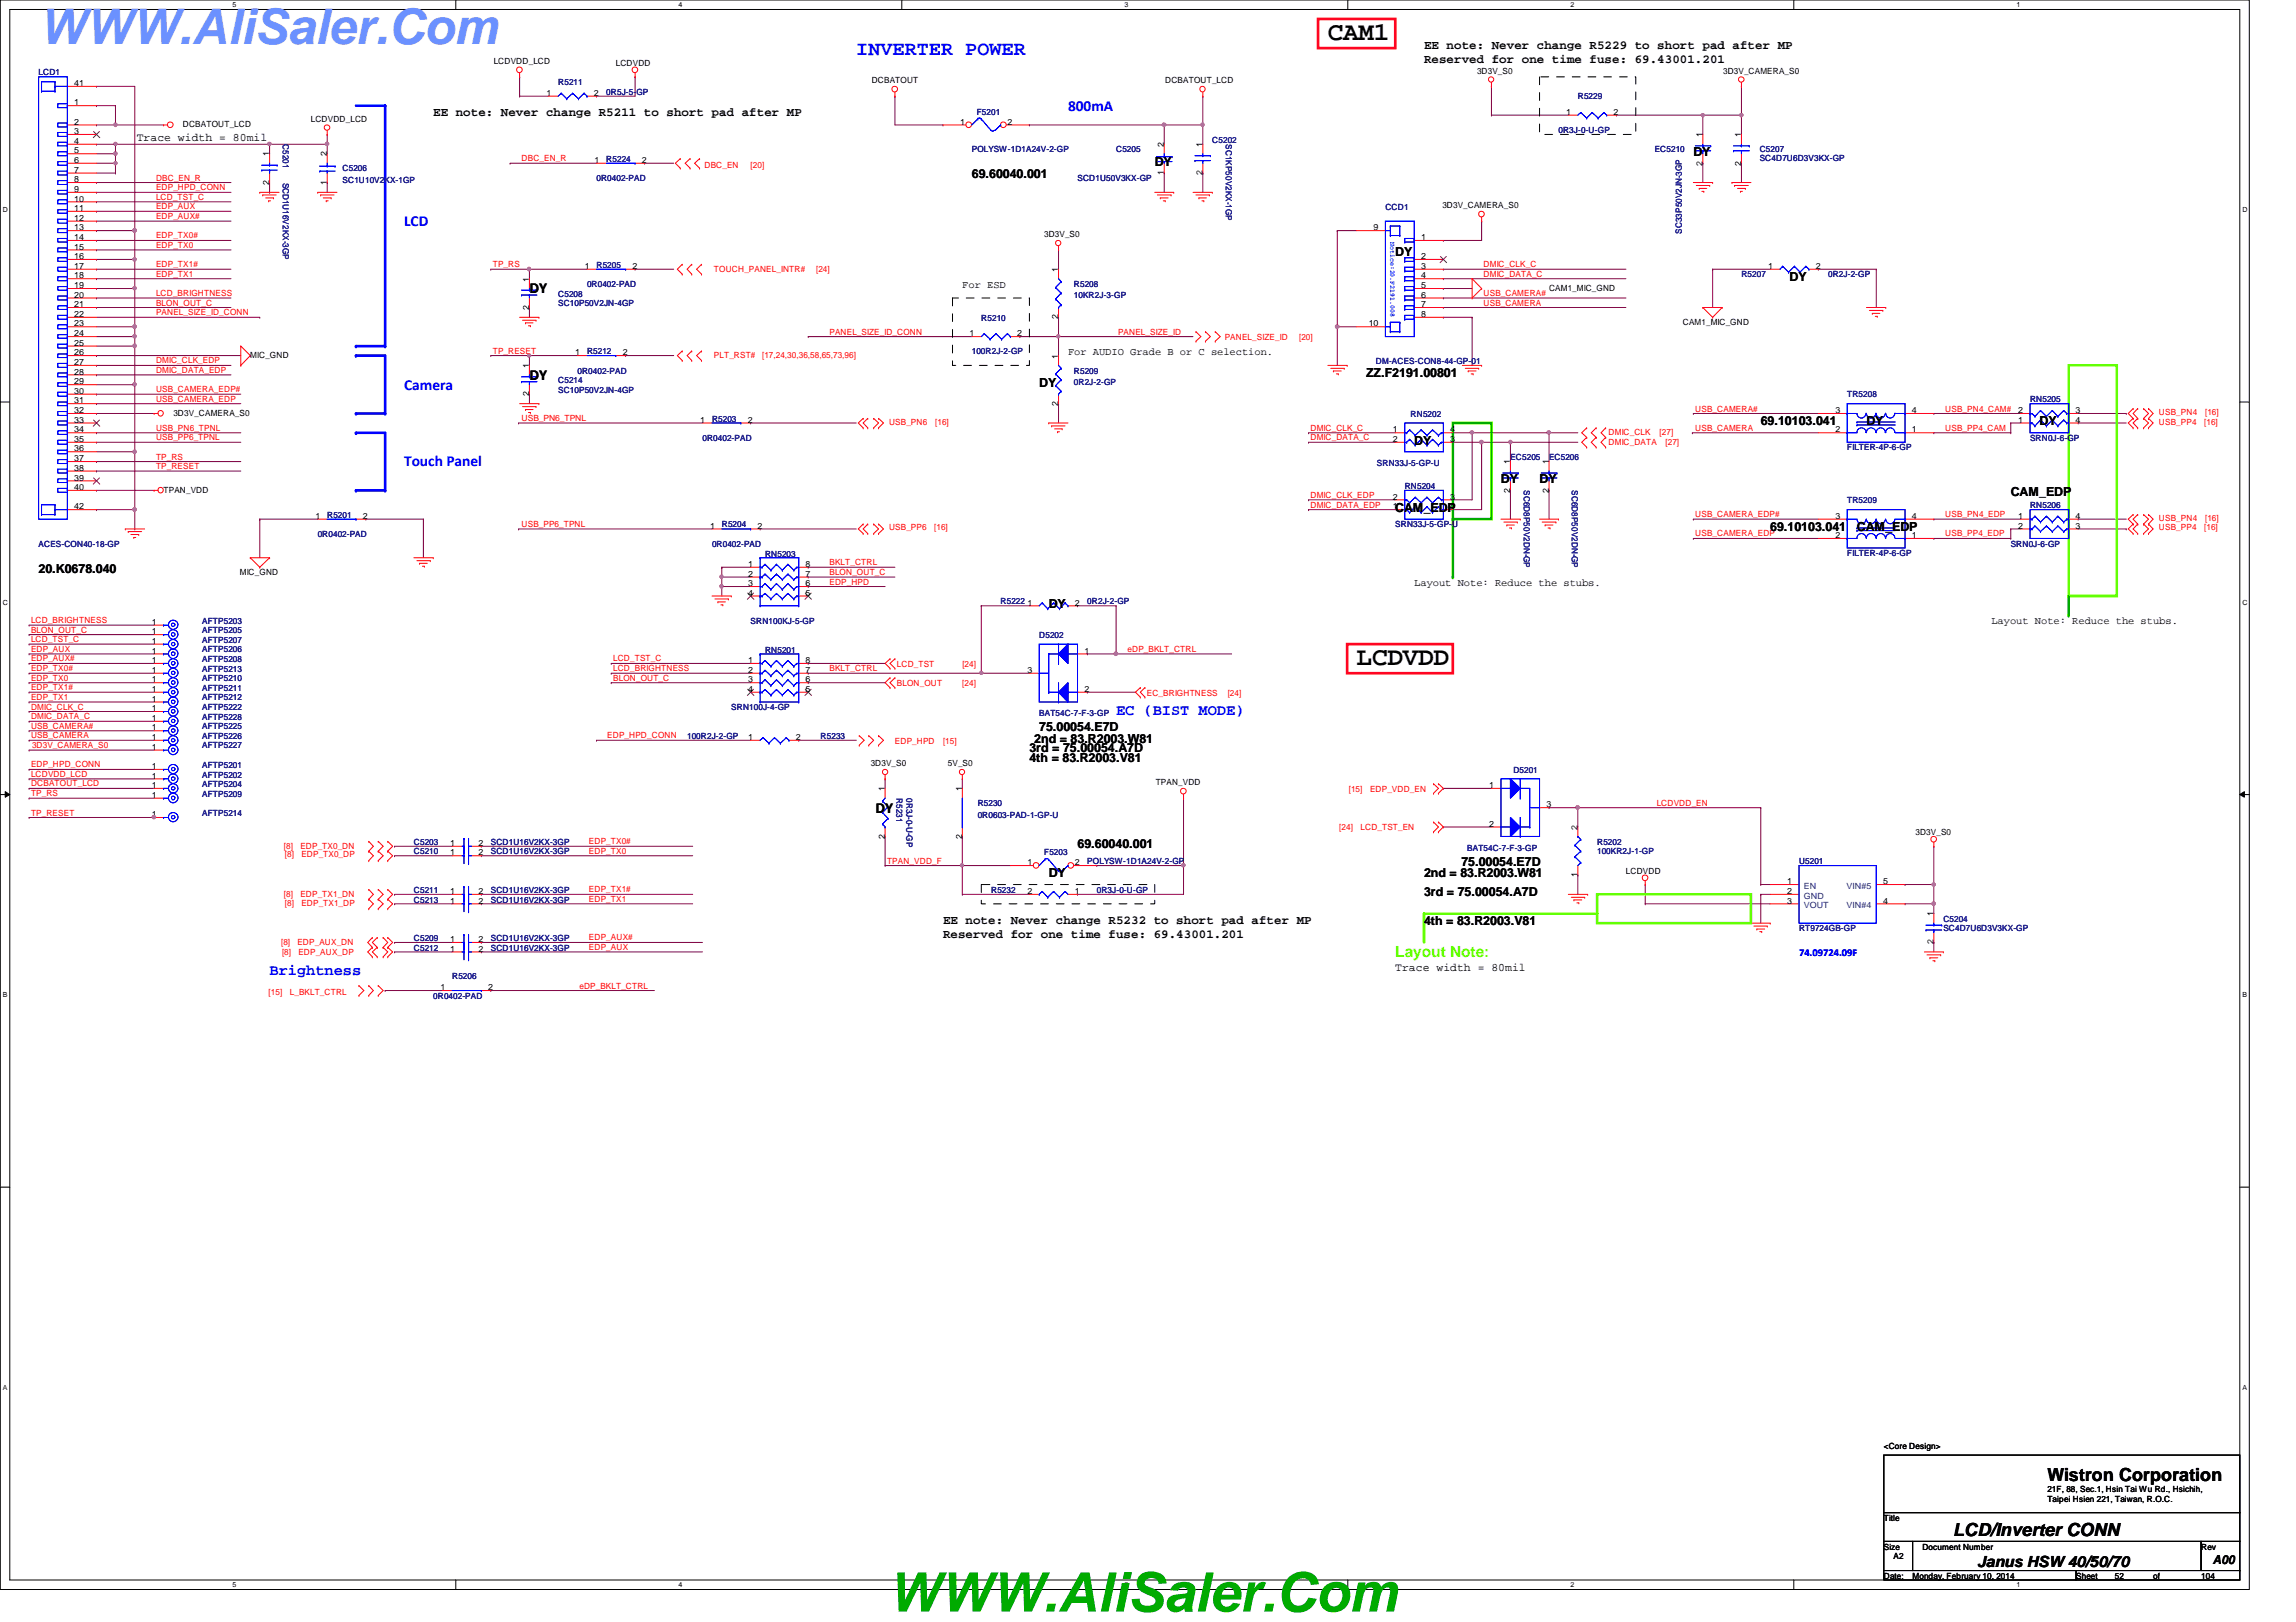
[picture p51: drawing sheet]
<svg xmlns="http://www.w3.org/2000/svg" width="297mm" height="210mm" viewBox="0 0 297 210" stroke-linecap="round" stroke-linejoin="round" font-family="sans-serif">
<defs><g id="words">
<text font-size="7.1" fill="#00ab00" x="114.9" y="208.6">WWW.AliSaler.Com</text>
<text font-size="6.3" fill="#6b91ff" x="5.1" y="5.6">WWW.AliSaler.Com</text>
<g font-size="3.3">
<text x="171.8" y="5.2">CAM1</text>
<text x="175.5" y="86.1">LCDVDD</text>
</g>
<text font-size="2.6" fill="#00f" x="110.8" y="7.1">INVERTER POWER</text>
<g font-size="2.3">
<text x="264.9" y="191.7">Wistron Corporation</text>
<text x="252.7" y="198.8">LCD/Inverter CONN</text>
</g>
<g font-size="2" fill="#00f">
<text x="138.2" y="14.4">800mA</text>
<text x="52.3" y="29.3">LCD</text>
<text x="52.3" y="50.4">Camera</text>
<text x="52.3" y="60.4">Touch Panel</text>
<text x="144.4" y="92.5">EC (BIST MODE)</text>
<text x="34.9" y="126.1">Brightness</text>
</g>
<g font-size="2">
<text x="68.5" y="38">DY</text>
<text x="68.5" y="49.2">DY</text>
<text x="113.3" y="105.2">DY</text>
<text x="255.8" y="202.7">Janus HSW 40/50/70</text>
</g>
<text font-size="2" fill="#80ff00" x="180.5" y="123.8">Layout Note:</text>
<g font-size="1.6">
<text x="184.2" y="6.3">EE note: Never change R5229 to short pad after MP</text>
<text x="184.2" y="8.1">Reserved for one time fuse: 69.43001.201</text>
<text x="56" y="15">EE note: Never change R5211 to short pad after MP</text>
<text x="125.7" y="23">69.60040.001</text>
<text x="149.4" y="21.4">DY</text>
<text x="219.1" y="20.2">DY</text>
<text x="180.5" y="33.1">DY</text>
<text x="231.5" y="36.4">DY</text>
<text x="134.4" y="50">DY</text>
<text x="176.7" y="48.8">ZZ.F2191.00801</text>
<text x="183" y="57.5">DY</text>
<text x="227.8" y="55">69.10103.041</text>
<text x="241.5" y="55">DY</text>
<text x="263.9" y="55">DY</text>
<text x="194.2" y="62.5">DY</text>
<text x="199.2" y="62.5">DY</text>
<text x="260.1" y="64.2">CAM_EDP</text>
<text x="180.5" y="66.2">CAM_EDP</text>
<text x="229" y="68.7">69.10103.041</text>
<text x="240.2" y="68.7">CAM_EDP</text>
<text x="5" y="74.2">20.K0678.040</text>
<text x="135.7" y="78.7">DY</text>
<text x="134.4" y="94.6">75.00054.E7D</text>
<text x="133.2" y="98.6">4th = 83.R2003.V81</text>
<text x="133.2" y="97.3">3rd = 75.00054.A7D</text>
<text x="133.8" y="96.1">2nd = 83.R2003.W81</text>
<text x="135.7" y="113.5">DY</text>
<text x="139.4" y="109.8">69.60040.001</text>
<text x="184.2" y="113.5">2nd = 83.R2003.W81</text>
<text x="189.1" y="112">75.00054.E7D</text>
<text x="122" y="119.6">EE note: Never change R5232 to short pad after MP</text>
<text x="184.2" y="119.8">4th = 83.R2003.V81</text>
<text x="184.2" y="116">3rd = 75.00054.A7D</text>
<text x="122" y="121.4">Reserved for one time fuse: 69.43001.201</text>
<text x="286.3" y="202.4">A00</text>
</g>
<g font-size="1.5">
<text x="17.7" y="18.2">Trace width = 80mil</text>
<text x="180.5" y="125.7">Trace width = 80mil</text>
</g>
<g font-size="1.4">
<text x="124.5" y="37.2">For ESD</text>
<text x="138.2" y="45.9">For AUDIO Grade B or C selection.</text>
<text x="183" y="75.8">Layout Note: Reduce the stubs.</text>
<text x="257.6" y="80.8">Layout Note: Reduce the stubs.</text>
</g>
<text font-size="1.4" fill="#00f" x="232.7" y="123.7">74.09724.09F</text>
<g font-size="1.1" fill="#000080">
<text x="5" y="9.7">LCD1</text>
<text x="72.2" y="11">R5211</text>
<text x="78.4" y="12.2">0R5J-5-GP</text>
<text x="126.4" y="14.9">F5201</text>
<text x="201.6" y="17.2">0R3J-0-U-GP</text>
<text x="204.1" y="12.9">R5229</text>
<text x="36.6" y="18.7" transform="rotate(90 36.6 18.7)">C5201</text>
<text x="36.6" y="23.6" transform="rotate(90 36.6 23.6)">SCD1U16V2KX-3GP</text>
<text x="44.3" y="22.2">C5206</text>
<text x="44.3" y="23.7">SC1U10V2KX-1GP</text>
<text x="77.2" y="23.5">0R0402-PAD</text>
<text x="78.4" y="21">R5224</text>
<text x="125.7" y="19.7">POLYSW-1D1A24V-2-GP</text>
<text x="139.4" y="23.5">SCD1U50V3KX-GP</text>
<text x="144.4" y="19.7">C5205</text>
<text x="156.8" y="18.5">C5202</text>
<text x="158.6" y="18.7" transform="rotate(90 158.6 18.7)">SC1KP50V2KX-1GP</text>
<text x="214.1" y="19.7">EC5210</text>
<text x="227.7" y="19.7">C5207</text>
<text x="227.7" y="20.8">SC4D7U6D3V3KX-GP</text>
<text x="179.2" y="27.2">CCD1</text>
<text x="77.2" y="34.6">R5205</text>
<text x="217.6" y="30.2" transform="rotate(-90 217.6 30.2)">SC33P50V2JN-3GP</text>
<text x="225.3" y="35.9">R5207</text>
<text x="236.5" y="35.9">0R2J-2-GP</text>
<text x="72.2" y="38.4">C5208</text>
<text x="72.2" y="39.6">SC10P50V2JN-4GP</text>
<text x="75.9" y="37.1">0R0402-PAD</text>
<text x="127" y="41.5">R5210</text>
<text x="138.9" y="37.1">R5208</text>
<text x="138.9" y="38.6">10KR2J-3-GP</text>
<text x="75.9" y="45.8">R5212</text>
<text x="125.7" y="45.8">100R2J-2-GP</text>
<text x="178" y="47.1">DM-ACES-CON8-44-GP-01</text>
<text x="72.2" y="49.6">C5214</text>
<text x="72.2" y="50.8">SC10P50V2JN-4GP</text>
<text x="74.7" y="48.3">0R0402-PAD</text>
<text x="138.9" y="48.3">R5209</text>
<text x="138.9" y="49.8">0R2J-2-GP</text>
<text x="182.5" y="53.9">RN5202</text>
<text x="239" y="51.4">TR5208</text>
<text x="262.6" y="52.1">RN5205</text>
<text x="90.9" y="57.1">0R0402-PAD</text>
<text x="92.1" y="54.6">R5203</text>
<text x="195.4" y="59.5">EC5205</text>
<text x="200.4" y="59.5">EC5206</text>
<text x="239" y="58.3">FILTER-4P-6-GP</text>
<text x="262.6" y="57.1">SRN0J-6-GP</text>
<text x="178.1" y="60.3">SRN33J-5-GP-U</text>
<text x="181.7" y="63.3">RN5204</text>
<text x="197.1" y="63.5" transform="rotate(90 197.1 63.5)">SC6D8P50V2DN-GP</text>
<text x="203.4" y="63.5" transform="rotate(90 203.4 63.5)">SC6D8P50V2DN-GP</text>
<text x="239" y="65.2">TR5209</text>
<text x="262.6" y="65.7">RN5206</text>
<text x="5" y="70.7">ACES-CON40-18-GP</text>
<text x="41.1" y="69.5">0R0402-PAD</text>
<text x="42.3" y="67">R5201</text>
<text x="92.1" y="70.7">0R0402-PAD</text>
<text x="93.4" y="68.2">R5204</text>
<text x="180.5" y="68.2">SRN33J-5-GP-U</text>
<text x="239" y="72">FILTER-4P-6-GP</text>
<text x="260.1" y="70.7">SRN0J-6-GP</text>
<text x="99" y="72.1">RN5203</text>
<text x="26.2" y="80.7">AFTP5203</text>
<text x="26.2" y="83.2">AFTP5207</text>
<text x="26.2" y="82">AFTP5205</text>
<text x="97.1" y="80.7">SRN100KJ-5-GP</text>
<text x="129.5" y="78.2">R5222</text>
<text x="134.4" y="82.5">D5202</text>
<text x="140.7" y="78.2">0R2J-2-GP</text>
<text x="26.2" y="86.9">AFTP5213</text>
<text x="26.2" y="89.4">AFTP5211</text>
<text x="26.2" y="85.7">AFTP5208</text>
<text x="26.2" y="88.2">AFTP5210</text>
<text x="26.2" y="84.4">AFTP5206</text>
<text x="99" y="84.5">RN5201</text>
<text x="26.2" y="95.6">AFTP5226</text>
<text x="26.2" y="90.6">AFTP5212</text>
<text x="26.2" y="94.4">AFTP5225</text>
<text x="26.2" y="91.9">AFTP5222</text>
<text x="26.2" y="93.1">AFTP5228</text>
<text x="88.9" y="95.6">100R2J-2-GP</text>
<text x="94.6" y="91.9">SRN100J-4-GP</text>
<text x="106.2" y="95.6">R5233</text>
<text x="134.4" y="92.6">BAT54C-7-F-3-GP</text>
<text x="26.2" y="96.9">AFTP5227</text>
<text x="26.2" y="100.6">AFTP5202</text>
<text x="26.2" y="101.9">AFTP5204</text>
<text x="26.2" y="99.4">AFTP5201</text>
<text x="195.8" y="100">D5201</text>
<text x="26.2" y="103.1">AFTP5209</text>
<text x="26.2" y="105.6">AFTP5214</text>
<text x="116" y="103.3" transform="rotate(90 116 103.3)">R5231</text>
<text x="117.3" y="103.3" transform="rotate(90 117.3 103.3)">0R3J-0-U-GP</text>
<text x="126.5" y="104.4">R5230</text>
<text x="126.5" y="105.8">0R0603-PAD-1-GP-U</text>
<text x="53.5" y="109.3">C5203</text>
<text x="53.5" y="110.6">C5210</text>
<text x="63.5" y="109.3">SCD1U16V2KX-3GP</text>
<text x="63.5" y="110.6">SCD1U16V2KX-3GP</text>
<text x="135.1" y="110.7">F5203</text>
<text x="140.7" y="111.8">POLYSW-1D1A24V-2-GP</text>
<text x="189.8" y="110.1">BAT54C-7-F-3-GP</text>
<text x="206.6" y="109.3">R5202</text>
<text x="206.6" y="110.6">100KR2J-1-GP</text>
<text x="232.7" y="111.8">U5201</text>
<text x="53.5" y="115.5">C5211</text>
<text x="53.5" y="116.8">C5213</text>
<text x="63.5" y="115.5">SCD1U16V2KX-3GP</text>
<text x="63.5" y="116.8">SCD1U16V2KX-3GP</text>
<text x="128.2" y="115.5">R5232</text>
<text x="141.9" y="115.5">0R3J-0-U-GP</text>
<text x="251.4" y="119.3">C5204</text>
<text x="53.5" y="123">C5212</text>
<text x="53.5" y="121.8">C5209</text>
<text x="63.5" y="123">SCD1U16V2KX-3GP</text>
<text x="63.5" y="121.8">SCD1U16V2KX-3GP</text>
<text x="232.7" y="120.5">RT9724GB-GP</text>
<text x="251.4" y="120.5">SC4D7U6D3V3KX-GP</text>
<text x="56" y="129.2">0R0402-PAD</text>
<text x="58.5" y="126.7">R5206</text>
</g>
<g font-size="1.1">
<text x="9.6" y="11.1">41</text>
<text x="63.9" y="8.3">LCDVDD_LCD</text>
<text x="79.7" y="8.5">LCDVDD</text>
<text x="112.8" y="10.8">DCBATOUT</text>
<text x="150.7" y="10.8">DCBATOUT_LCD</text>
<text x="191.1" y="9.5">3D3V_S0</text>
<text x="222.9" y="9.5">3D3V_CAMERA_S0</text>
<text x="9.6" y="13.6">1</text>
<text x="9.6" y="16.1">2</text>
<text x="9.6" y="17.4">3</text>
<text x="23.7" y="16.5">DCBATOUT_LCD</text>
<text x="40.2" y="15.7">LCDVDD_LCD</text>
<text x="70.7" y="12.4">1</text>
<text x="76.8" y="12.4">2</text>
<text x="124.2" y="16.1">1</text>
<text x="130.3" y="16.1">2</text>
<text x="202.6" y="14.9">1</text>
<text x="208.7" y="14.9">2</text>
<text x="220.3" y="17.8" transform="rotate(-90 220.3 17.8)">1</text>
<text x="225.3" y="17.8" transform="rotate(-90 225.3 17.8)">1</text>
<text x="9.6" y="18.6">4</text>
<text x="9.6" y="19.9">5</text>
<text x="9.6" y="21.1">6</text>
<text x="9.6" y="22.4">7</text>
<text x="9.6" y="23.6">8</text>
<text x="34.8" y="23.9" transform="rotate(-90 34.8 23.9)">2</text>
<text x="34.8" y="20.2" transform="rotate(-90 34.8 20.2)">1</text>
<text x="42.3" y="23.9" transform="rotate(-90 42.3 23.9)">1</text>
<text x="42.3" y="20.2" transform="rotate(-90 42.3 20.2)">2</text>
<text x="76.9" y="21.1">1</text>
<text x="83.1" y="21.1">2</text>
<text x="150.6" y="22.6" transform="rotate(-90 150.6 22.6)">1</text>
<text x="150.6" y="19" transform="rotate(-90 150.6 19)">2</text>
<text x="155.6" y="22.6" transform="rotate(-90 155.6 22.6)">2</text>
<text x="155.6" y="19" transform="rotate(-90 155.6 19)">1</text>
<text x="220.3" y="21.4" transform="rotate(-90 220.3 21.4)">2</text>
<text x="225.3" y="21.4" transform="rotate(-90 225.3 21.4)">2</text>
<text x="9.6" y="24.8">9</text>
<text x="9.6" y="26.1">10</text>
<text x="9.6" y="27.3">11</text>
<text x="9.6" y="28.6">12</text>
<text x="9.6" y="29.8">13</text>
<text x="177.7" y="29.8">9</text>
<text x="186.6" y="26.9">3D3V_CAMERA_S0</text>
<text x="9.6" y="31.1">14</text>
<text x="9.6" y="32.3">15</text>
<text x="9.6" y="33.5">16</text>
<text x="9.6" y="34.8">17</text>
<text x="75.6" y="34.8">1</text>
<text x="81.8" y="34.8">2</text>
<text x="135.1" y="30.6">3D3V_S0</text>
<text x="136.9" y="35.2" transform="rotate(-90 136.9 35.2)">1</text>
<text x="183.9" y="31.1">1</text>
<text x="183.9" y="33.5">2</text>
<text x="183.9" y="34.8">3</text>
<text x="228.8" y="34.8">1</text>
<text x="234.9" y="34.8">2</text>
<text x="9.6" y="36">18</text>
<text x="9.6" y="37.3">19</text>
<text x="9.6" y="38.5">20</text>
<text x="9.6" y="39.8">21</text>
<text x="9.6" y="41">22</text>
<text x="68.4" y="40.1" transform="rotate(-90 68.4 40.1)">2</text>
<text x="68.4" y="36.4" transform="rotate(-90 68.4 36.4)">1</text>
<text x="136.9" y="41.3" transform="rotate(-90 136.9 41.3)">2</text>
<text x="183.9" y="36">4</text>
<text x="183.9" y="37.3">5</text>
<text x="183.9" y="38.5">6</text>
<text x="183.9" y="39.8">7</text>
<text x="183.9" y="41">8</text>
<text x="200.4" y="37.6">CAM1_MIC_GND</text>
<text x="9.6" y="42.2">23</text>
<text x="9.6" y="43.5">24</text>
<text x="9.6" y="44.7">25</text>
<text x="9.6" y="46">26</text>
<text x="9.6" y="47.2">27</text>
<text x="32.4" y="46.4">MIC_GND</text>
<text x="68.4" y="47.6" transform="rotate(-90 68.4 47.6)">1</text>
<text x="74.4" y="46">1</text>
<text x="80.6" y="46">2</text>
<text x="125.4" y="43.5">1</text>
<text x="131.6" y="43.5">2</text>
<text x="136.9" y="46.4" transform="rotate(-90 136.9 46.4)">1</text>
<text x="177.1" y="42.2">10</text>
<text x="217.7" y="42.1">CAM1_MIC_GND</text>
<text x="9.6" y="48.5">28</text>
<text x="9.6" y="49.7">29</text>
<text x="9.6" y="51">30</text>
<text x="9.6" y="52.2">31</text>
<text x="9.6" y="53.5">32</text>
<text x="22.4" y="53.8">3D3V_CAMERA_S0</text>
<text x="68.4" y="51.3" transform="rotate(-90 68.4 51.3)">2</text>
<text x="136.9" y="52.5" transform="rotate(-90 136.9 52.5)">2</text>
<text x="237.4" y="53.5">3</text>
<text x="247.4" y="53.5">4</text>
<text x="261.1" y="53.5">2</text>
<text x="268.5" y="53.5">3</text>
<text x="9.6" y="54.7">33</text>
<text x="9.6" y="56">34</text>
<text x="9.6" y="57.2">35</text>
<text x="9.6" y="58.4">36</text>
<text x="9.6" y="59.7">37</text>
<text x="90.6" y="54.7">1</text>
<text x="96.7" y="54.7">2</text>
<text x="180.2" y="56">1</text>
<text x="180.2" y="57.2">2</text>
<text x="187.6" y="57.2">3</text>
<text x="187.6" y="56">4</text>
<text x="237.4" y="56">2</text>
<text x="247.4" y="56">1</text>
<text x="261.1" y="54.7">1</text>
<text x="268.5" y="54.7">4</text>
<text x="9.6" y="65.9">42</text>
<text x="9.6" y="60.9">38</text>
<text x="9.6" y="62.2">39</text>
<text x="9.6" y="63.4">40</text>
<text x="21.2" y="63.8">TPAN_VDD</text>
<text x="180.2" y="65.9">1</text>
<text x="180.2" y="64.6">2</text>
<text x="187.6" y="64.6">3</text>
<text x="187.6" y="65.9">4</text>
<text x="195.4" y="63.8" transform="rotate(-90 195.4 63.8)">2</text>
<text x="195.4" y="60.1" transform="rotate(-90 195.4 60.1)">1</text>
<text x="200.4" y="63.8" transform="rotate(-90 200.4 63.8)">2</text>
<text x="200.4" y="60.1" transform="rotate(-90 200.4 60.1)">1</text>
<text x="40.8" y="67.1">1</text>
<text x="46.9" y="67.1">2</text>
<text x="91.9" y="68.4">1</text>
<text x="98" y="68.4">2</text>
<text x="237.4" y="69.6">2</text>
<text x="237.4" y="67.1">3</text>
<text x="247.4" y="69.6">1</text>
<text x="247.4" y="67.1">4</text>
<text x="261.1" y="67.1">1</text>
<text x="261.1" y="68.4">2</text>
<text x="268.5" y="68.4">3</text>
<text x="268.5" y="67.1">4</text>
<text x="31" y="74.5">MIC_GND</text>
<text x="96.8" y="73.4">1</text>
<text x="96.8" y="74.6">2</text>
<text x="96.8" y="75.9">3</text>
<text x="96.8" y="77.1">4</text>
<text x="104.2" y="77.1">5</text>
<text x="104.2" y="75.9">6</text>
<text x="104.2" y="74.6">7</text>
<text x="104.2" y="73.4">8</text>
<text x="19.6" y="80.9">1</text>
<text x="19.6" y="83.3">1</text>
<text x="19.6" y="82.1">1</text>
<text x="132.9" y="78.4">1</text>
<text x="139.1" y="78.4">2</text>
<text x="19.6" y="87.1">1</text>
<text x="19.6" y="89.5">1</text>
<text x="19.6" y="85.8">1</text>
<text x="19.6" y="88.3">1</text>
<text x="19.6" y="84.6">1</text>
<text x="96.8" y="85.8">1</text>
<text x="96.8" y="87.1">2</text>
<text x="96.8" y="88.3">3</text>
<text x="96.8" y="89.5">4</text>
<text x="104.2" y="89.5">5</text>
<text x="104.2" y="88.3">6</text>
<text x="104.2" y="87.1">7</text>
<text x="104.2" y="85.8">8</text>
<text x="132.9" y="87.1">3</text>
<text x="140.3" y="84.6">1</text>
<text x="140.3" y="89.5">2</text>
<text x="19.6" y="95.8">1</text>
<text x="19.6" y="90.8">1</text>
<text x="19.6" y="94.5">1</text>
<text x="19.6" y="92">1</text>
<text x="19.6" y="93.3">1</text>
<text x="96.8" y="95.8">1</text>
<text x="103" y="95.8">2</text>
<text x="19.6" y="97">1</text>
<text x="19.6" y="100.8">1</text>
<text x="19.6" y="102">1</text>
<text x="19.6" y="99.5">1</text>
<text x="112.6" y="99.1">3D3V_S0</text>
<text x="122.6" y="99.1">5V_S0</text>
<text x="149.5" y="101.6">TPAN_VDD</text>
<text x="192.7" y="102">1</text>
<text x="19.6" y="103.3">1</text>
<text x="19.6" y="105.7">1</text>
<text x="114.5" y="102.4" transform="rotate(-90 114.5 102.4)">1</text>
<text x="124.5" y="102.4" transform="rotate(-90 124.5 102.4)">1</text>
<text x="192.7" y="107">2</text>
<text x="200.1" y="104.5">3</text>
<text x="204.1" y="107.4" transform="rotate(-90 204.1 107.4)">2</text>
<text x="58.2" y="109.5">1</text>
<text x="58.2" y="110.7">1</text>
<text x="61.9" y="109.5">2</text>
<text x="61.9" y="110.7">2</text>
<text x="114.5" y="108.5" transform="rotate(-90 114.5 108.5)">2</text>
<text x="124.5" y="108.5" transform="rotate(-90 124.5 108.5)">2</text>
<text x="132.9" y="112">1</text>
<text x="139.1" y="112">2</text>
<text x="204.1" y="113.5" transform="rotate(-90 204.1 113.5)">1</text>
<text x="210.4" y="113.1">LCDVDD</text>
<text x="247.8" y="108.1">3D3V_S0</text>
<text x="58.2" y="115.7">1</text>
<text x="58.2" y="116.9">1</text>
<text x="61.9" y="115.7">2</text>
<text x="61.9" y="116.9">2</text>
<text x="132.9" y="115.7">2</text>
<text x="139.1" y="115.7">1</text>
<text x="231.2" y="114.4">1</text>
<text x="231.2" y="115.7">2</text>
<text x="231.2" y="116.9">3</text>
<text x="243.6" y="114.4">5</text>
<text x="243.6" y="116.9">4</text>
<text x="250.1" y="118.6" transform="rotate(-90 250.1 118.6)">1</text>
<text x="58.2" y="123.1">1</text>
<text x="58.2" y="121.9">1</text>
<text x="61.9" y="123.1">2</text>
<text x="61.9" y="121.9">2</text>
<text x="250.1" y="122.2" transform="rotate(-90 250.1 122.2)">2</text>
<text x="57" y="128.1">1</text>
<text x="63.2" y="128.1">2</text>
<text x="243.7" y="187.5">&lt;Core Design&gt;</text>
<text x="243.7" y="196.8">Title</text>
<text x="264.9" y="193.1">21F, 88, Sec.1, Hsin Tai Wu Rd., Hsichih,</text>
<text x="264.9" y="194.4">Taipei Hsien 221, Taiwan, R.O.C.</text>
<text x="243.7" y="200.5">Size</text>
<text x="245" y="201.8">A2</text>
<text x="248.7" y="200.5">Document Number</text>
<text x="284.8" y="200.5">Rev</text>
<text x="243.7" y="204.3">Date:</text>
<text x="247.4" y="204.3">Monday, February 10, 2014</text>
<text x="268.6" y="204.3">Sheet</text>
<text x="273.6" y="204.3">52</text>
<text x="278.6" y="204.3">of</text>
<text x="284.8" y="204.3">104</text>
</g>
<g font-size="1.1" fill="#f00">
<text x="20.2" y="23.4">DBC_EN_R</text>
<text x="67.5" y="20.9">DBC_EN_R</text>
<text x="91.1" y="21.7">DBC_EN</text>
<text x="97.1" y="21.7">[20]</text>
<text x="20.2" y="24.6">EDP_HPD_CONN</text>
<text x="20.2" y="25.9">LCD_TST_C</text>
<text x="20.2" y="28.4">EDP_AUX#</text>
<text x="20.2" y="27.1">EDP_AUX</text>
<text x="20.2" y="32.1">EDP_TX0</text>
<text x="20.2" y="30.9">EDP_TX0#</text>
<text x="20.2" y="35.8">EDP_TX1</text>
<text x="20.2" y="34.6">EDP_TX1#</text>
<text x="63.8" y="34.6">TP_RS</text>
<text x="92.4" y="35.1">TOUCH_PANEL_INTR#</text>
<text x="105.6" y="35.1">[24]</text>
<text x="191.9" y="34.6">DMIC_CLK_C</text>
<text x="191.9" y="35.8">DMIC_DATA_C</text>
<text x="20.2" y="39.5">BLON_OUT_C</text>
<text x="20.2" y="38.3">LCD_BRIGHTNESS</text>
<text x="20.2" y="40.8">PANEL_SIZE_ID_CONN</text>
<text x="191.9" y="38.3">USB_CAMERA#</text>
<text x="191.9" y="39.5">USB_CAMERA</text>
<text x="20.2" y="47">DMIC_CLK_EDP</text>
<text x="63.8" y="45.8">TP_RESET</text>
<text x="92.4" y="46.4">PLT_RST#</text>
<text x="98.6" y="46.4">[17,24,30,36,58,65,73,96]</text>
<text x="107.3" y="43.3">PANEL_SIZE_ID_CONN</text>
<text x="144.6" y="43.3">PANEL_SIZE_ID</text>
<text x="158.5" y="44">PANEL_SIZE_ID</text>
<text x="168.1" y="44">[20]</text>
<text x="20.2" y="48.3">DMIC_DATA_EDP</text>
<text x="20.2" y="52">USB_CAMERA_EDP</text>
<text x="20.2" y="50.8">USB_CAMERA_EDP#</text>
<text x="219.3" y="53.3">USB_CAMERA#</text>
<text x="251.7" y="53.3">USB_PN4_CAM#</text>
<text x="279.3" y="53.7">USB_PN4</text>
<text x="285.3" y="53.7">[16]</text>
<text x="20.2" y="59.5">TP_RS</text>
<text x="20.2" y="55.8">USB_PN6_TPNL</text>
<text x="20.2" y="57">USB_PP6_TPNL</text>
<text x="67.5" y="54.5">USB_PN6_TPNL</text>
<text x="115" y="54.9">USB_PN6</text>
<text x="121" y="54.9">[16]</text>
<text x="169.5" y="55.8">DMIC_CLK_C</text>
<text x="169.5" y="57">DMIC_DATA_C</text>
<text x="208.1" y="57.5">DMIC_DATA</text>
<text x="208.1" y="56.3">DMIC_CLK</text>
<text x="214.7" y="56.3">[27]</text>
<text x="215.5" y="57.5">[27]</text>
<text x="219.3" y="55.8">USB_CAMERA</text>
<text x="251.7" y="55.8">USB_PP4_CAM</text>
<text x="279.3" y="54.9">USB_PP4</text>
<text x="285.2" y="54.9">[16]</text>
<text x="20.2" y="60.7">TP_RESET</text>
<text x="169.5" y="64.4">DMIC_CLK_EDP</text>
<text x="169.5" y="65.7">DMIC_DATA_EDP</text>
<text x="67.5" y="68.2">USB_PP6_TPNL</text>
<text x="115" y="68.6">USB_PP6</text>
<text x="120.9" y="68.6">[16]</text>
<text x="219.3" y="66.9">USB_CAMERA_EDP#</text>
<text x="219.3" y="69.4">USB_CAMERA_EDP</text>
<text x="251.7" y="69.4">USB_PP4_EDP</text>
<text x="251.7" y="66.9">USB_PN4_EDP</text>
<text x="279.3" y="67.4">USB_PN4</text>
<text x="279.3" y="68.6">USB_PP4</text>
<text x="285.2" y="68.6">[16]</text>
<text x="285.3" y="67.4">[16]</text>
<text x="107.3" y="73.2">BKLT_CTRL</text>
<text x="107.3" y="74.4">BLON_OUT_C</text>
<text x="107.3" y="75.6">EDP_HPD</text>
<text x="4" y="83.1">LCD_TST_C</text>
<text x="4" y="81.9">BLON_OUT_C</text>
<text x="4" y="80.6">LCD_BRIGHTNESS</text>
<text x="4" y="84.4">EDP_AUX</text>
<text x="4" y="85.6">EDP_AUX#</text>
<text x="4" y="88.1">EDP_TX0</text>
<text x="4" y="86.9">EDP_TX0#</text>
<text x="4" y="89.3">EDP_TX1#</text>
<text x="79.3" y="85.6">LCD_TST_C</text>
<text x="79.3" y="86.9">LCD_BRIGHTNESS</text>
<text x="79.3" y="88.1">BLON_OUT_C</text>
<text x="107.3" y="86.9">BKLT_CTRL</text>
<text x="116" y="86.3">LCD_TST</text>
<text x="116" y="88.8">BLON_OUT</text>
<text x="124.5" y="88.8">[24]</text>
<text x="124.5" y="86.3">[24]</text>
<text x="145.9" y="84.4">eDP_BKLT_CTRL</text>
<text x="4" y="90.6">EDP_TX1</text>
<text x="4" y="91.8">DMIC_CLK_C</text>
<text x="4" y="93.1">DMIC_DATA_C</text>
<text x="4" y="94.3">USB_CAMERA#</text>
<text x="4" y="95.5">USB_CAMERA</text>
<text x="78.6" y="95.5">EDP_HPD_CONN</text>
<text x="148.4" y="90">EC_BRIGHTNESS</text>
<text x="158.8" y="90">[24]</text>
<text x="4" y="101.8">DCBATOUT_LCD</text>
<text x="4" y="99.3">EDP_HPD_CONN</text>
<text x="4" y="100.5">LCDVDD_LCD</text>
<text x="4.1" y="96.8">3D3V_CAMERA_S0</text>
<text x="115.8" y="96.3">EDP_HPD</text>
<text x="122" y="96.3">[15]</text>
<text x="4" y="103">TP_RS</text>
<text x="4" y="105.5">TP_RESET</text>
<text x="173.3" y="107.4">[24]</text>
<text x="174.5" y="102.5">[15]</text>
<text x="176" y="107.4">LCD_TST_EN</text>
<text x="177.2" y="102.5">EDP_VDD_EN</text>
<text x="214.3" y="104.3">LCDVDD_EN</text>
<text x="36.7" y="109.8">[8]</text>
<text x="36.9" y="111">[8]</text>
<text x="38.9" y="109.8">EDP_TX0_DN</text>
<text x="39" y="111">EDP_TX0_DP</text>
<text x="76.2" y="109.3">EDP_TX0#</text>
<text x="76.2" y="110.5">EDP_TX0</text>
<text x="114.8" y="111.8">TPAN_VDD_F</text>
<text x="36.7" y="116">[8]</text>
<text x="36.9" y="117.3">[8]</text>
<text x="38.9" y="116">EDP_TX1_DN</text>
<text x="39" y="117.3">EDP_TX1_DP</text>
<text x="76.2" y="115.5">EDP_TX1#</text>
<text x="76.2" y="116.7">EDP_TX1</text>
<text x="36.4" y="122.3">[8]</text>
<text x="36.5" y="123.5">[8]</text>
<text x="38.5" y="122.3">EDP_AUX_DN</text>
<text x="38.6" y="123.5">EDP_AUX_DP</text>
<text x="76.2" y="121.7">EDP_AUX#</text>
<text x="76.2" y="122.9">EDP_AUX</text>
<text x="34.8" y="128.7">[15]</text>
<text x="37.5" y="128.7">L_BKLT_CTRL</text>
<text x="75" y="127.9">eDP_BKLT_CTRL</text>
</g>
<g font-size="1.1" fill="#004080">
<text x="233.4" y="115">EN</text>
<text x="233.4" y="116.3">GND</text>
<text x="233.4" y="117.5">VOUT</text>
<text x="238.9" y="115">VIN#5</text>
<text x="238.9" y="117.5">VIN#4</text>
</g>
<g font-size=".9">
<text x="30.1" y=".9">5</text>
<text x="87.8" y=".9">4</text>
<text x="145.5" y=".9">3</text>
<text x="203.2" y=".9">2</text>
<text x="260.9" y=".9">1</text>
<text x=".4" y="27.4">D</text>
<text x="290.1" y="27.4">D</text>
<text x=".4" y="78.2">C</text>
<text x="290.1" y="78.2">C</text>
<text x=".4" y="129">B</text>
<text x="290.1" y="129">B</text>
<text x=".4" y="179.8">A</text>
<text x="290.1" y="179.8">A</text>
<text x="30.1" y="205.4">5</text>
<text x="87.8" y="205.4">4</text>
<text x="145.5" y="205.4">3</text>
<text x="203.2" y="205.4">2</text>
<text x="260.9" y="205.4">1</text>
</g>
<text font-size=".8" fill="#00f" x="179.9" y="31.3" transform="rotate(90 179.9 31.3)">Notice:20.F2191.008</text>
</g></defs>
<path d="M0 0h291v205.7h-291zM1.3 1.2h288.5v203.3h-288.5z" fill="none" stroke="#000" stroke-width=".13"/>
<g fill="#fff">
<path d="M30.1 .1h.5v1h-.5z"/>
<path d="M30.1 204.6h.5v1h-.5z"/>
</g>
<path d="M59 0v1.2M59 204.5v1.2" fill="none" stroke="#000" stroke-width=".13"/>
<g fill="#fff">
<path d="M87.8 .1h.5v1h-.5z"/>
<path d="M87.8 204.6h.5v1h-.5z"/>
</g>
<path d="M116.7 0v1.2M116.7 204.5v1.2" fill="none" stroke="#000" stroke-width=".13"/>
<g fill="#fff">
<path d="M145.5 .1h.5v1h-.5z"/>
<path d="M145.5 204.6h.5v1h-.5z"/>
</g>
<path d="M174.4 0v1.2M174.4 204.5v1.2" fill="none" stroke="#000" stroke-width=".13"/>
<g fill="#fff">
<path d="M203.2 .1h.5v1h-.5z"/>
<path d="M203.2 204.6h.5v1h-.5z"/>
</g>
<path d="M232.1 0v1.2M232.1 204.5v1.2" fill="none" stroke="#000" stroke-width=".13"/>
<g fill="#fff">
<path d="M260.9 .1h.5v1h-.5z"/>
<path d="M260.9 204.6h.5v1h-.5z"/>
<path d="M.4 26.6h.6v1h-.6z"/>
<path d="M290.1 26.6h.6v1h-.6z"/>
<path d="M.4 77.4h.6v1h-.6z"/>
<path d="M290.1 77.4h.6v1h-.6z"/>
</g>
<path d="M0 52h1.3M289.8 52h1.2" fill="none" stroke="#000" stroke-width=".13"/>
<g fill="#fff">
<path d="M.4 128.2h.6v1h-.6z"/>
<path d="M290.1 128.2h.6v1h-.6z"/>
</g>
<path d="M0 102.8h1.3M.7 102.4l.6 .4-.6 .4zM289.8 102.8h1.2M289.8 102.8l.6-.4v.8z" fill="none" stroke="#000" stroke-width=".13"/>
<path d="M.7 102.4l.6 .4-.6 .4zM289.8 102.8l.6-.4v.8z" fill="#000"/>
<g fill="#fff">
<path d="M.4 179h.5v1h-.5z"/>
<path d="M290.1 179h.6v1h-.6z"/>
</g>
<path d="M0 153.6h1.3M289.8 153.6h1.2" fill="none" stroke="#000" stroke-width=".13"/>
<path d="M246.5 117h3.7M246.5 114.5h.1M246.5 117h.1M250.2 109.5h.1M250.2 109.5v5h-3.7" fill="none" stroke="#800040" stroke-width=".13"/>
<path d="M250 116.8h.3l.1 .1-.1 .2-.2 .1-.1-.1z" fill-rule="evenodd" fill="#f0f"/>
<path d="M250 116.8h.3l.1 .1-.1 .2-.2 .1-.1-.1z" fill="none" stroke="#f0f" stroke-width=".13"/>
<path d="M204.1 113.2h.1M204.1 104.5h.1M204.1 104.5v2.5M204.1 113.2v2.5M250.2 117h.1M250.2 117v1.2" fill="none" stroke="#800040" stroke-width=".13"/>
<path d="M203.9 104.3h.4v.2v.2h-.2h-.2z" fill-rule="evenodd" fill="#f0f"/>
<path d="M203.9 104.3h.4v.2v.2h-.2h-.2z" fill="none" stroke="#f0f" stroke-width=".13"/>
<g fill="none" stroke="#800040" stroke-width=".13">
<path d="M133.2 16.2h.1M150.6 16.2h.1M155.6 12.4h.1M155.6 12.4v3.8h-22.4M186.7 107h.1M186.7 107h6.3M200.4 104.5h27.4M200.4 104.5h.1M204.1 104.5h.1M212.8 117h16.2M212.8 117h.1M212.8 114.5h.1"/>
<path d="M212.8 114.5v2.5M227.8 114.5h1.2M227.8 115.7h1.2M227.8 104.5h.1M227.8 114.5h.1M227.8 115.7h.1M227.8 104.5v10M227.8 115.7v3.8M250.2 122h.1M250.2 122v1.2"/>
</g>
<path d="M155.4 16h.3l.1 .1-.1 .2-.1 .1-.2-.1z" fill-rule="evenodd" fill="#f0f"/>
<path d="M155.4 16h.3l.1 .1-.1 .2-.1 .1-.2-.1z" fill="none" stroke="#f0f" stroke-width=".13"/>
<path d="M150.4 16h.4v.1v.2l-.2 .1-.2-.1z" fill-rule="evenodd" fill="#f0f"/>
<path d="M150.4 16h.4v.1v.2l-.2 .1-.2-.1z" fill="none" stroke="#f0f" stroke-width=".13"/>
<g fill="none" stroke="#800040" stroke-width=".13">
<path d="M115.8 12.4h.1M115.8 12.4v3.8h6.2M122 16.2h.1M150.6 16.2h.1M150.6 16.2v2.5M155.6 16.2h.1M155.6 16.2v2.5M150.6 22.4h.1M150.6 22.4v2.5M155.6 22.4h.1M155.6 22.4v2.5M144.4 84.6h14.9"/>
<path d="M144.4 84.6h.1"/>
</g>
<path d="M144.2 84.4h.3l.1 .2-.1 .2h-.1h-.2z" fill-rule="evenodd" fill="#f0f"/>
<path d="M144.2 84.4h.3l.1 .2-.1 .2h-.1h-.2z" fill="none" stroke="#f0f" stroke-width=".13"/>
<path d="M127 87.1h6.2M127 87.1h.1" fill="none" stroke="#800040" stroke-width=".13"/>
<path d="M126.8 86.9h.3l.1 .2-.1 .1-.1 .1-.2-.1z" fill-rule="evenodd" fill="#f0f"/>
<path d="M126.8 86.9h.3l.1 .2-.1 .1-.1 .1-.2-.1z" fill="none" stroke="#f0f" stroke-width=".13"/>
<g fill="none" stroke="#800040" stroke-width=".13">
<path d="M12.5 13.7h2.4M12.5 13.7h.1M195.4 57.2h8.7M195.4 57.2h.1M79.1 85.9h18M79.1 88.3h18M79.1 87.1h18M79.1 85.9h.1M79.1 87.1h.1M79.1 88.3h.1M104.6 85.9h.1M104.6 88.3h.1"/>
<path d="M104.6 85.9h9.9M104.6 88.3h9.9"/>
</g>
<path d="M195.3 57h.2l.1 .2-.1 .2h-.1h-.1z" fill-rule="evenodd" fill="#f0f"/>
<path d="M195.3 57h.2l.1 .2-.1 .2h-.1h-.1z" fill="none" stroke="#f0f" stroke-width=".13"/>
<path d="M17.4 37.3h.1M17.4 33.6v3.7M169.3 56h11.2M169.3 56h.1M200.4 56h3.7M200.4 56h.1" fill="none" stroke="#800040" stroke-width=".13"/>
<path d="M200.2 55.8h.3l.1 .2-.1 .1-.1 .1-.2-.1z" fill-rule="evenodd" fill="#f0f"/>
<path d="M200.2 55.8h.3l.1 .2-.1 .1-.1 .1-.2-.1z" fill="none" stroke="#f0f" stroke-width=".13"/>
<g fill="none" stroke="#800040" stroke-width=".13">
<path d="M12.5 16.2h2.4M12.5 16.2h.1M12.5 11.2h.1M12.5 11.2h4.9M12.5 37.3h.1M12.5 37.3h4.9M42.3 23.6h.1M42.3 23.6v1.3M218.9 56h.1M218.9 56h16.3M219.1 53.5h16.1M219.1 53.5h.1"/>
<path d="M250.2 53.5h.1M250.2 53.5h11.2M12.5 66h.1M12.5 66h4.9v2.5M17.4 68.5h.1M3.8 102h.1M3.8 102h16.1"/>
</g>
<path d="M17.2 37.1h.4v.2v.1l-.2 .1-.2-.1z" fill-rule="evenodd" fill="#f0f"/>
<path d="M17.2 37.1h.4v.2v.1l-.2 .1-.2-.1z" fill="none" stroke="#f0f" stroke-width=".13"/>
<path d="M34.9 18.7h.1M34.9 18.7v1.2M42.3 18.7h.1M42.3 18.7v1.2M220.3 14.9h5M220.3 14.9h.1M169.3 57.2h11.2M169.3 57.2h.1M186.7 41.1h3.8M186.7 41.1h.1M190.5 41.1h.1M190.5 41.1v6.2" fill="none" stroke="#800040" stroke-width=".13"/>
<path d="M225.1 14.7h.3l.1 .2-.1 .1-.1 .1-.2-.1z" fill-rule="evenodd" fill="#f0f"/>
<path d="M225.1 14.7h.3l.1 .2-.1 .1-.1 .1-.2-.1z" fill="none" stroke="#f0f" stroke-width=".13"/>
<path d="M220.1 14.7h.3l.1 .2-.1 .1-.1 .1-.2-.1z" fill-rule="evenodd" fill="#f0f"/>
<path d="M220.1 14.7h.3l.1 .2-.1 .1-.1 .1-.2-.1z" fill="none" stroke="#f0f" stroke-width=".13"/>
<g fill="none" stroke="#800040" stroke-width=".13">
<path d="M193 11.2h.1M193 11.2v3.7M220.3 14.9h.1M220.3 14.9v2.5M225.3 14.9h.1M225.3 11.2h.1M225.3 11.2v6.2M220.3 21.1h.1M220.3 21.1v2.5M225.3 21.1h.1M225.3 21.1v2.5M124.5 108.2h.1"/>
<path d="M124.5 108.2v3.8"/>
</g>
<path d="M124.3 111.8h.3l.1 .2-.1 .1-.1 .1-.2-.1z" fill-rule="evenodd" fill="#f0f"/>
<path d="M124.3 111.8h.3l.1 .2-.1 .1-.1 .1-.2-.1z" fill="none" stroke="#f0f" stroke-width=".13"/>
<path d="M114.5 100.8h.1M114.5 108.2h.1M114.5 100.8v1.2M114.5 108.2v3.8M124.5 112h6.2M124.5 112h.1M124.5 100.8h.1M124.5 100.8v1.2M141.9 112h.1M153.1 103.3h.1M153.1 103.3v8.7h-11.2" fill="none" stroke="#800040" stroke-width=".13"/>
<path d="M152.9 111.8h.3l.1 .2-.1 .1-.1 .1-.2-.1z" fill-rule="evenodd" fill="#f0f"/>
<path d="M152.9 111.8h.3l.1 .2-.1 .1-.1 .1-.2-.1z" fill="none" stroke="#f0f" stroke-width=".13"/>
<path d="M191.7 57.2h3.7M191.7 57.2h.1M195.4 57.2h.1M195.4 57.2v2.5M3.8 83.4h.1M3.8 82.1h.1M3.8 80.9h.1M3.8 83.4h16.1M3.8 82.1h16.1M3.8 80.9h16.1M114.5 112h.1M114.5 112h10" fill="none" stroke="#800040" stroke-width=".13"/>
<path d="M191.5 57h.3l.1 .2-.1 .2h-.2h-.1z" fill-rule="evenodd" fill="#f0f"/>
<path d="M191.5 57h.3l.1 .2-.1 .2h-.2h-.1z" fill="none" stroke="#f0f" stroke-width=".13"/>
<g fill="none" stroke="#800040" stroke-width=".13">
<path d="M190.5 56h.1M190.5 56h9.9M200.4 56h.1M200.4 56v3.7M93.4 73.4h3.7M93.4 73.4h.1M93.4 75.9h.1M93.4 75.9v1.2M195.4 63.5h.1M195.4 63.5v3.7M200.4 63.5h.1M200.4 63.5v3.7"/>
<path d="M140.7 89.6h6.2M140.7 89.6h.1M124.5 115.7h8.7M124.5 112h.1M124.5 115.7h.1M124.5 112v3.7M139.4 115.7h.1M153.1 112h.1M153.1 112v3.7h-13.7"/>
</g>
<path d="M93.2 75.7h.3l.1 .2-.1 .1-.2 .1-.1-.1z" fill-rule="evenodd" fill="#f0f"/>
<path d="M93.2 75.7h.3l.1 .2-.1 .1-.2 .1-.1-.1z" fill="none" stroke="#f0f" stroke-width=".13"/>
<g fill="none" stroke="#800040" stroke-width=".13">
<path d="M93.4 74.7h3.7M93.4 75.9h3.7M93.4 74.7h.1M93.4 73.4h.1M93.4 75.9h.1M93.4 73.4v2.5M104.6 73.4h.1M104.6 74.7h.1M104.6 75.9h.1M104.6 75.9h9.9M104.6 74.7h11.2M104.6 73.4h11.2"/>
<path d="M77.2 95.8h19.9M77.2 95.8h.1M103.3 95.8h7.5M103.3 95.8h.1M186.7 102h.1M186.7 102h6.3"/>
</g>
<path d="M93.2 74.5h.3l.1 .1-.1 .2h-.2h-.1z" fill-rule="evenodd" fill="#f0f"/>
<path d="M93.2 74.5h.3l.1 .1-.1 .2h-.2h-.1z" fill="none" stroke="#f0f" stroke-width=".13"/>
<g fill="none" stroke="#800040" stroke-width=".13">
<path d="M3.8 84.6h.1M3.8 85.9h.1M3.8 88.3h.1M3.8 87.1h.1M3.8 89.6h.1M3.8 90.8h.1M3.8 92.1h.1M3.8 93.3h.1M3.8 97.1h.1M3.8 94.6h.1M3.8 95.8h.1M3.8 84.6h16.1"/>
<path d="M3.8 85.9h16.1M3.8 88.3h16.1M3.8 87.1h16.1M3.8 89.6h16.1M3.8 90.8h16.1M3.8 92.1h16.1M3.8 93.3h16.1M3.8 97.1h16.1M3.8 94.6h16.1M3.8 95.8h16.1M250.2 114.5h.1M250.2 114.5v2.5"/>
</g>
<path d="M250 114.3h.3l.1 .2-.1 .1-.2 .1-.1-.1z" fill-rule="evenodd" fill="#f0f"/>
<path d="M250 114.3h.3l.1 .2-.1 .1-.2 .1-.1-.1z" fill="none" stroke="#f0f" stroke-width=".13"/>
<path d="M173 42.3h2.5M173 42.3h.1" fill="none" stroke="#800040" stroke-width=".13"/>
<path d="M172.8 42.1h.3l.1 .1-.1 .2-.1 .1-.2-.1z" fill-rule="evenodd" fill="#f0f"/>
<path d="M172.8 42.1h.3l.1 .1-.1 .2-.1 .1-.2-.1z" fill="none" stroke="#f0f" stroke-width=".13"/>
<g fill="none" stroke="#800040" stroke-width=".13">
<path d="M34.9 18.7h7.4M34.9 18.7h.1M173 29.8h2.5M173 29.8h.1M173 29.8v17.5M186.7 37.3h3.8M186.7 34.8h.1M186.7 36.1h.1M186.7 38.6h.1M186.7 39.8h.1M186.7 37.3h.1M186.7 34.8h23.7"/>
<path d="M186.7 36.1h23.7M186.7 38.6h23.7M186.7 39.8h23.7M191.7 28.6h.1M191.7 28.6v2.5M173 42.3h.1M51.1 115.7h7.4M51.1 109.5h7.4M51.1 110.7h7.4M51.1 117h7.4M51.1 115.7h.1M51.1 109.5h.1"/>
<path d="M51.1 110.7h.1M51.1 117h.1M62.3 115.7h27.3M62.3 109.5h27.3M62.3 110.7h27.3M62.3 117h27.3M62.3 115.7h.1M62.3 109.5h.1M62.3 117h.1M62.3 110.7h.1M49.8 128.2h.1M49.8 128.2h7.5"/>
<path d="M51.1 123.2h7.4M51.1 122h7.4M51.1 123.2h.1M51.1 122h.1M62.3 123.2h28.6M62.3 122h28.6M62.3 122h.1M62.3 123.2h.1M63.5 128.2h.1M63.5 128.2h21.2"/>
</g>
<path d="M42.1 18.5h.4v.1v.2h-.2h-.2z" fill-rule="evenodd" fill="#f0f"/>
<path d="M42.1 18.5h.4v.1v.2h-.2h-.2z" fill="none" stroke="#f0f" stroke-width=".13"/>
<path d="M34.7 18.5h.3l.1 .1-.1 .2h-.2h-.1z" fill-rule="evenodd" fill="#f0f"/>
<path d="M34.7 18.5h.3l.1 .1-.1 .2h-.2h-.1z" fill="none" stroke="#f0f" stroke-width=".13"/>
<path d="M42.3 17.4h.1M42.3 17.4v1.3M12.5 33.6h.1M12.5 33.6h4.9M17.4 33.6h.1M17.4 29.8v3.8" fill="none" stroke="#800040" stroke-width=".13"/>
<path d="M17.2 29.6h.4v.2v.2l-.2 .1-.2-.1z" fill-rule="evenodd" fill="#f0f"/>
<path d="M17.2 29.6h.4v.2v.2l-.2 .1-.2-.1z" fill="none" stroke="#f0f" stroke-width=".13"/>
<path d="M17.2 33.4h.4v.2v.1l-.2 .1-.2-.1z" fill-rule="evenodd" fill="#f0f"/>
<path d="M17.2 33.4h.4v.2v.1l-.2 .1-.2-.1z" fill="none" stroke="#f0f" stroke-width=".13"/>
<path d="M14.9 18.7h.1M14.9 18.7h20M3.8 99.6h.1M3.8 99.6h16.1M3.8 100.8h.1M3.8 100.8h16.1" fill="none" stroke="#800040" stroke-width=".13"/>
<path d="M14.8 18.5h.3l.1 .1-.1 .2h-.2h-.1z" fill-rule="evenodd" fill="#f0f"/>
<path d="M14.8 18.5h.3l.1 .1-.1 .2h-.2h-.1z" fill="none" stroke="#f0f" stroke-width=".13"/>
<path d="M17.4 11.2v18.6M17.4 29.8h.1" fill="none" stroke="#800040" stroke-width=".13"/>
<path d="M17.2 29.6h.4v.2v.2l-.2 .1-.2-.1z" fill-rule="evenodd" fill="#f0f"/>
<path d="M17.2 29.6h.4v.2v.2l-.2 .1-.2-.1z" fill="none" stroke="#f0f" stroke-width=".13"/>
<path d="M12.5 29.8h.1M12.5 29.8h4.9M186.7 31.1h.1M186.7 31.1h5M12.5 43.6h4.9M12.5 44.8h4.9M17.4 43.6h.1M17.4 44.8h.1M17.4 43.6v1.2" fill="none" stroke="#800040" stroke-width=".13"/>
<path d="M17.2 44.6h.4v.1v.2l-.2 .1-.2-.1z" fill-rule="evenodd" fill="#f0f"/>
<path d="M17.2 44.6h.4v.1v.2l-.2 .1-.2-.1z" fill="none" stroke="#f0f" stroke-width=".13"/>
<path d="M68.5 39.8h.1M68.5 39.8v1.3M17.4 49.8h.1M17.4 44.8v5M67.1 54.7h.1M67.1 54.7h23.8M97.1 54.7h.1M97.1 54.7h13.7M67.1 68.5h25M67.1 68.5h.1" fill="none" stroke="#800040" stroke-width=".13"/>
<path d="M17.2 49.6h.4v.1v.2l-.2 .1-.2-.1z" fill-rule="evenodd" fill="#f0f"/>
<path d="M17.2 49.6h.4v.1v.2l-.2 .1-.2-.1z" fill="none" stroke="#f0f" stroke-width=".13"/>
<g fill="none" stroke="#800040" stroke-width=".13">
<path d="M127 78.4h6.2M127 78.4h.1M127 78.4v8.7h-22.4M139.4 78.4h.1M139.4 78.4h5M144.4 78.4h.1M144.4 78.4v6.2h-3.7M104.6 87.1h.1M140.7 84.6h.1M3.8 103.3h.1M3.8 105.8h.1M3.8 103.3h16.1"/>
<path d="M3.8 105.8h16.1"/>
</g>
<path d="M19.7 105.6h.4v.1v.2l-.2 .1-.2-.1z" fill-rule="evenodd" fill="#f0f"/>
<path d="M19.7 105.6h.4v.1v.2l-.2 .1-.2-.1z" fill="none" stroke="#f0f" stroke-width=".13"/>
<path d="M68.5 34.8h7.4M68.5 34.8h.1M82.2 34.8h5M82.2 34.8h.1M80.9 46h6.3M80.9 46h.1" fill="none" stroke="#800040" stroke-width=".13"/>
<path d="M68.3 34.6h.3l.1 .2-.1 .2-.2 .1-.1-.1z" fill-rule="evenodd" fill="#f0f"/>
<path d="M68.3 34.6h.3l.1 .2-.1 .2-.2 .1-.1-.1z" fill="none" stroke="#f0f" stroke-width=".13"/>
<path d="M63.5 34.8h.1M63.5 34.8h5M68.5 34.8h.1M68.5 34.8v1.3M68.5 46h6.2M68.5 51h.1M68.5 46h.1M68.5 51v1.2" fill="none" stroke="#800040" stroke-width=".13"/>
<path d="M68.3 45.9h.3l.1 .1-.1 .2h-.2h-.1z" fill-rule="evenodd" fill="#f0f"/>
<path d="M68.3 45.9h.3l.1 .1-.1 .2h-.2h-.1z" fill="none" stroke="#f0f" stroke-width=".13"/>
<path d="M63.5 46h.1M63.5 46h5M68.5 46h.1M68.5 46v1.3M190.5 56h.1M190.5 56v8.7h-2.5M188 64.7h.1" fill="none" stroke="#800040" stroke-width=".13"/>
<path d="M190.3 55.8h.3l.1 .2-.1 .1-.2 .1-.1-.1z" fill-rule="evenodd" fill="#f0f"/>
<path d="M190.3 55.8h.3l.1 .2-.1 .1-.2 .1-.1-.1z" fill="none" stroke="#f0f" stroke-width=".13"/>
<g fill="none" stroke="#800040" stroke-width=".13">
<path d="M17.4 58.5h.1M17.4 49.8v8.7M188 56h2.5M188 57.2h3.7M188 56h.1M188 57.2h.1M191.7 57.2h.1M191.7 57.2v8.8h-3.7M169.3 66h11.2M169.3 64.7h11.2M169.3 64.7h.1M169.3 66h.1"/>
<path d="M188 66h.1"/>
</g>
<path d="M17.2 58.3h.4v.2v.1l-.2 .1-.2-.1z" fill-rule="evenodd" fill="#f0f"/>
<path d="M17.2 58.3h.4v.2v.1l-.2 .1-.2-.1z" fill="none" stroke="#f0f" stroke-width=".13"/>
<path d="M17.4 58.5v7.5M17.4 66h.1" fill="none" stroke="#800040" stroke-width=".13"/>
<path d="M17.2 65.8h.4v.1v.2l-.2 .1-.2-.1z" fill-rule="evenodd" fill="#f0f"/>
<path d="M17.2 65.8h.4v.1v.2l-.2 .1-.2-.1z" fill="none" stroke="#f0f" stroke-width=".13"/>
<g fill="none" stroke="#800040" stroke-width=".13">
<path d="M14.9 16.2h6.3M14.9 16.2h.1M14.9 13.7h.1M14.9 13.7v2.5M250.2 56h.1M250.2 56h9.9M260.1 54.7h.1M260.1 56h.1M260.1 54.7v1.3M260.1 54.7h1.3M268.9 54.7h6.2M268.9 54.7h.1"/>
<path d="M268.9 53.5h6.2M275.1 53.5h.1M33.6 67.2h.1M33.6 67.2v5M33.6 67.2h7.5M47.3 67.2h7.5M47.3 67.2h.1M54.8 67.2h.1M54.8 67.2v5M219.1 67.2h16.1M219.1 69.7h16.1M219.1 67.2h.1"/>
<path d="M219.1 69.7h.1M250.2 69.7h.1M250.2 67.2h.1M250.2 69.7h9.9M250.2 67.2h11.2M260.1 68.5h.1M260.1 69.7h.1M260.1 68.5v1.2M260.1 68.5h1.3M268.9 67.2h6.2M268.9 67.2h.1M268.9 68.5h6.2"/>
<path d="M275.1 68.5h.1"/>
</g>
<path d="M14.8 16h.3l.1 .1-.1 .2-.2 .1-.1-.1z" fill-rule="evenodd" fill="#f0f"/>
<path d="M14.8 16h.3l.1 .1-.1 .2-.2 .1-.1-.1z" fill="none" stroke="#f0f" stroke-width=".13"/>
<path d="M12.5 19.9h2.4M14.9 19.9h.1" fill="none" stroke="#800040" stroke-width=".13"/>
<path d="M14.8 19.7h.3l.1 .2-.1 .1-.2 .1-.1-.1z" fill-rule="evenodd" fill="#f0f"/>
<path d="M14.8 19.7h.3l.1 .2-.1 .1-.2 .1-.1-.1z" fill="none" stroke="#f0f" stroke-width=".13"/>
<path d="M12.5 18.7h2.4M12.5 18.7h.1M14.9 18.7h.1M14.9 18.7v1.2M12.5 21.1h2.4M14.9 21.1h.1" fill="none" stroke="#800040" stroke-width=".13"/>
<path d="M14.8 21h.3l.1 .1-.1 .2h-.2h-.1z" fill-rule="evenodd" fill="#f0f"/>
<path d="M14.8 21h.3l.1 .1-.1 .2h-.2h-.1z" fill="none" stroke="#f0f" stroke-width=".13"/>
<g fill="none" stroke="#800040" stroke-width=".13">
<path d="M14.9 19.9h.1M14.9 19.9v2.5M12.5 23.6h.1M12.5 24.9h.1M12.5 26.1h.1M12.5 28.6h.1M12.5 27.3h.1M12.5 32.3h.1M12.5 31.1h.1M12.5 36.1h.1M12.5 34.8h.1M12.5 39.8h.1"/>
<path d="M12.5 38.6h.1M12.5 22.4h2.4M12.5 23.6h17.4M12.5 24.9h17.4M12.5 26.1h17.4M12.5 28.6h17.4M12.5 27.3h17.4M12.5 32.3h17.4M12.5 31.1h17.4M12.5 36.1h17.4M12.5 34.8h17.4M12.5 39.8h17.4"/>
<path d="M12.5 38.6h17.4M14.9 22.4h.1M14.9 21.1h.1M17.4 37.3v5M34.9 24.9h.1M34.9 23.6v1.3M66 21.1h11.2M66 21.1h.1M83.4 21.1h3.8M83.4 21.1h.1M12.5 59.7h18.7M12.5 59.7h.1"/>
<path d="M12.5 42.3h4.9M17.4 42.3h.1M12.5 61h18.7M12.5 61h.1"/>
</g>
<path d="M17.2 42.1h.4v.1v.2l-.2 .1-.2-.1z" fill-rule="evenodd" fill="#f0f"/>
<path d="M17.2 42.1h.4v.1v.2l-.2 .1-.2-.1z" fill="none" stroke="#f0f" stroke-width=".13"/>
<path d="M17.4 43.6h.1M17.4 42.3v1.3" fill="none" stroke="#800040" stroke-width=".13"/>
<path d="M17.2 43.4h.4v.1v.2h-.2h-.2z" fill-rule="evenodd" fill="#f0f"/>
<path d="M17.2 43.4h.4v.1v.2h-.2h-.2z" fill="none" stroke="#f0f" stroke-width=".13"/>
<g fill="none" stroke="#800040" stroke-width=".13">
<path d="M193 14.9h.1M193 14.9h9.9M209.1 14.9h11.2M209.1 14.9h.1M136.9 32.3h.1M136.9 32.3v2.5M221.6 34.8h7.4M221.6 34.8h.1M221.6 34.8v5M235.2 34.8h7.5M235.2 34.8h.1M242.7 34.8h.1"/>
<path d="M242.7 34.8v5M12.5 46h18.7M12.5 52.2h18.7M12.5 51h18.7M12.5 56h18.7M12.5 57.2h18.7M12.5 53.5h7.4M12.5 46h.1M12.5 47.3h.1M12.5 48.5h.1M12.5 52.2h.1M12.5 51h.1"/>
<path d="M12.5 53.5h.1M12.5 56h.1M12.5 57.2h.1M12.5 49.8h4.9M12.5 58.5h4.9M12.5 41.1h21.1M12.5 47.3h17.4M12.5 48.5h17.4M17.4 49.8h.1M17.4 58.5h.1M33.6 41.1h.1M136.9 43.6h17.4"/>
<path d="M136.9 43.6h.1M136.9 52.2h.1M136.9 43.6v2.4M136.9 52.2v2.5M12.5 63.5h7.4M12.5 63.5h.1M98.3 68.5h12.5M98.3 68.5h.1"/>
</g>
<path d="M136.7 43.4h.3l.1 .1-.1 .2h-.1h-.2z" fill-rule="evenodd" fill="#f0f"/>
<path d="M136.7 43.4h.3l.1 .1-.1 .2h-.1h-.2z" fill="none" stroke="#f0f" stroke-width=".13"/>
<path d="M67.2 12.4h3.7M67.2 9.9h.1M67.2 12.4h.1M67.2 9.9v2.5M77.2 12.4h.1M82.2 9.9h.1M82.2 9.9v2.5h-5M104.6 43.6h.1M104.6 43.6h21.1M131.9 43.6h.1M136.9 41.1h.1M136.9 41.1v2.5h-5" fill="none" stroke="#800040" stroke-width=".13"/>
<g fill="none" stroke="#f00" stroke-width=".13">
<path d="M21.2 16.2h.1M21.2 16.2h.5M42.3 17.4h.1M42.3 16.9v.5M67.2 9.9h.1M67.2 9.4v.5M82.2 9.9h.1M82.2 9.4v.5M115.8 12.4h.1M115.8 11.9v.5M155.6 12.4h.1M155.6 11.9v.5"/>
<path d="M193 11.2h.1M193 10.7v.5M225.3 11.2h.1M225.3 10.7v.5M33.6 24.9h.1M33.6 24.9h2.5M34 25.2h1.7M34 25.2h.1M34.4 25.6h1M34.8 26h.2M34.8 26h.1M35.4 25.6h.1"/>
<path d="M41.1 24.9h2.5M41.1 24.9h.1M41.5 25.2h.1M41.5 25.2h1.7M41.8 25.6h1M42.2 26h.1M42.2 26h.3M42.8 25.6h.1M88 21.8h.1M88 20.5h.1M88 20.5l-.6 .6 .6 .7M88.3 34.2l-.7 .6 .7 .7"/>
<path d="M88.3 35.5h.1M88.3 34.2h.1M89.3 20.5l-.7 .6 .7 .7M89.3 20.5h.1M89.3 21.8h.1M89.5 34.2l-.6 .6 .6 .7M89.5 34.2h.1M89.5 35.5h.1M90.5 20.5l-.6 .6 .6 .7M90.5 21.8h.1M90.5 20.5h.1M90.8 34.2l-.7 .6 .7 .7"/>
<path d="M90.8 35.5h.1M90.8 34.2h.1M136.9 32.3h.1M136.9 31.8v.5M149.4 24.9h2.4M149.7 25.2h1.8M150.1 25.6h.1M150.1 25.6h1M150.5 26h.2M150.7 26h.1M151.5 25.2h.1M151.8 24.9h.1"/>
<path d="M154.3 24.9h2.5M154.7 25.2h1.8M155.1 25.6h.1M155.1 25.6h1M155.5 26h.2M155.7 26h.1M156.5 25.2h.1M156.8 24.9h.1M190.5 38.6h.1M190.5 36.1h.1M190.5 36.1v2.5M190.5 36.1l1.2 1.2"/>
<path d="M191.7 37.3l-1.2 1.3M191.7 28.6h.1M191.7 37.3h.1M191.7 28.1v.5M219.1 23.6h2.5M219.5 24h1.7M219.8 24.4h.1M219.8 24.4h1M220.2 24.8h.2M220.3 39.8h.1M220.3 39.8l1.3 1.3M220.3 39.8h2.5"/>
<path d="M220.4 24.8h.1M221.2 24h.1M221.6 23.6h.1M222.8 39.8l-1.2 1.3M222.8 39.8h.1M224.1 23.6h.1M224.1 23.6h2.4M224.4 24h1.8M224.4 24h.1M224.8 24.4h1M225.2 24.8h.1M225.2 24.8h.2"/>
<path d="M225.8 24.4h.1M241.5 39.8h2.5M244 39.8h.1M19.9 53.5h.1M19.9 53.5h.5M31.2 47.3h.1M31.2 44.8h.1M31.2 44.8v2.5M31.2 44.8l1.2 1.2M32.4 46l-1.2 1.3M32.4 46h.1M67.2 41.1h2.5"/>
<path d="M67.2 52.2h2.5M67.6 41.4h1.7M67.6 52.6h1.7M68 41.8h1M68 53h1M68 41.8h.1M68 53h.1M68.4 42.2h.2M68.4 53.4h.2M68.6 42.2h.1M68.6 53.4h.1M69.3 41.4h.1"/>
<path d="M69.3 52.6h.1M69.7 41.1h.1M69.7 52.2h.1M88.3 45.4l-.7 .6 .7 .7M88.3 46.7h.1M88.3 45.4h.1M89.5 45.4l-.6 .6 .6 .7M89.5 45.4h.1M89.5 46.7h.1M90.8 45.4l-.7 .6 .7 .7M90.8 46.7h.1M90.8 45.4h.1"/>
<path d="M111.7 54.1h.1M111.7 55.4h.1M111.7 54.1l-.7 .6 .7 .7M112.3 55.4h.1M112.3 54.1h.1M112.3 54.1l-.6 .6 .6 .7M113 54.1h.1M113 55.4h.1M113 54.1l.7 .6-.7 .7M113.7 54.1l.6 .6-.6 .7M113.7 54.1h.1M113.7 55.4h.1"/>
<path d="M135.7 54.7h2.5M135.7 54.7h.1M136.1 55.1h.1M136.1 55.1h1.7M136.4 55.5h1M136.8 55.9h.1M136.8 55.9h.3M137.4 55.5h.1M154.7 42.9l.7 .7-.7 .6M154.7 44.2h.1M154.7 42.9h.1M156 42.9h.1"/>
<path d="M156 44.2h.1M156 42.9l.6 .7-.6 .6M157.2 44.2h.1M157.2 42.9h.1M157.2 42.9l.7 .7-.7 .6M171.8 47.3h2.5M172.2 47.7h1.7M172.5 48h.1M172.5 48h1M172.9 48.4h.2M173.1 48.4h.1M173.9 47.7h.1"/>
<path d="M174.3 47.3h.1M189.2 47.3h2.5M189.6 47.7h1.7M189.9 48h.1M189.9 48h1.1M190.3 48.4h.3M190.6 48.4h.1M191.3 47.7h.1M191.7 47.3h.1M205.3 57.9h.1M205.3 56.6h.1M205.3 55.4h.1"/>
<path d="M205.3 56.6l-.7 .6 .7 .7M205.3 55.4l-.7 .6 .7 .6M206.5 56.6h.1M206.5 57.9h.1M206.5 55.4h.1M206.5 56.6l-.6 .6 .6 .7M206.5 55.4l-.6 .6 .6 .6M207.7 57.9h.1M207.7 56.6h.1M207.7 55.4h.1M207.7 56.6l-.6 .6 .6 .7M207.7 55.4l-.6 .6 .6 .6"/>
<path d="M221.6 41.1h.1M241.8 40.2h1.8M242.2 40.6h.1M242.2 40.6h1M242.6 40.9h.3M242.9 40.9h.1M243.6 40.2h.1M276 54.1h.1M276 55.4h.1M276 52.9h.1M276 54.1l-.7 .6 .7 .7M276 52.9l-.7 .6 .7 .6"/>
<path d="M276.6 55.4h.1M276.6 54.1h.1M276.6 52.9h.1M276.6 54.1l-.6 .6 .6 .7M276.6 52.9l-.6 .6 .6 .6M277.3 54.1l.7 .6-.7 .7M277.3 52.9l.7 .6-.7 .6M277.3 54.1h.1M277.3 55.4h.1M277.3 52.9h.1M278 54.1l.5 .6-.5 .7M278 52.9l.5 .6-.5 .6"/>
<path d="M278 54.1h.1M278 55.4h.1M278 52.9h.1M16.2 68.5h2.5M16.2 68.5h.1M16.6 68.8h.1M16.6 68.8h1.7M16.9 69.2h1M17.3 69.6h.1M17.3 69.6h.3M17.9 69.2h.1M19.9 63.5h.1"/>
<path d="M19.9 63.5h.5M32.4 72.2h.1M32.4 72.2l1.2 1.2M32.4 72.2h2.5M33.6 73.4h.1M34.9 72.2l-1.3 1.2M34.9 72.2h.1M53.5 72.2h2.5M53.9 72.6h1.8M54.3 72.9h.1M54.3 72.9h1M54.6 73.3h.3"/>
<path d="M54.9 73.3h.1M55.7 72.6h.1M56 72.2h.1M92.1 77.1h2.5M92.5 77.5h1.7M92.9 77.9h.1M92.9 77.9h.9M93.3 78.3h.2M93.5 78.3h.1M94.2 77.5h.1M94.6 77.1h.1M111.7 67.8h.1"/>
<path d="M111.7 69h.1M111.7 67.8l-.7 .7 .7 .5M112.3 69h.1M112.3 67.8h.1M112.3 67.8l-.6 .7 .6 .5M113 67.8h.1M113 69h.1M113 67.8l.7 .7-.7 .5M113.7 67.8l.6 .7-.6 .5M113.7 67.8h.1M113.7 69h.1M194.2 67.2h2.5"/>
<path d="M194.6 67.6h1.7M194.9 67.9h.1M194.9 67.9h1M195.3 68.3h.2M195.5 68.3h.1M196.3 67.6h.1M196.7 67.2h.1M199.2 67.2h2.4M199.5 67.6h1.8M199.9 67.9h.1M199.9 67.9h1M200.3 68.3h.2"/>
<path d="M200.5 68.3h.1M201.3 67.6h.1M201.6 67.2h.1M276 66.6h.1M276 67.8h.1M276 69h.1M276 66.6l-.7 .6 .7 .6M276 67.8l-.7 .7 .7 .5M276.6 67.8h.1M276.6 66.6h.1M276.6 69h.1M276.6 66.6l-.6 .6 .6 .6"/>
<path d="M276.6 67.8l-.6 .7 .6 .5M277.3 66.6l.7 .6-.7 .6M277.3 67.8l.7 .7-.7 .5M277.3 66.6h.1M277.3 67.8h.1M277.3 69h.1M278 66.6l.5 .6-.5 .6M278 67.8l.5 .7-.5 .5M278 66.6h.1M278 67.8h.1M278 69h.1M111.2 96.4h.1"/>
<path d="M111.2 95.2h.1M111.2 95.2l.6 .6-.6 .6M112.4 95.2l.6 .6-.6 .6M112.4 95.2h.1M112.4 96.4h.1M113.7 95.2l.6 .6-.6 .6M113.7 96.4h.1M113.7 95.2h.1M115.1 85.3h.1M115.1 86.5h.1M115.1 87.7h.1M115.1 89h.1"/>
<path d="M115.1 85.3l-.6 .6 .6 .6M115.1 87.7l-.6 .6 .6 .7M115.8 85.3l-.7 .6 .7 .6M115.8 87.7l-.7 .6 .7 .7M115.8 86.5h.1M115.8 85.3h.1M115.8 89h.1M115.8 87.7h.1M147.5 89l-.6 .6 .6 .6M147.5 89h.1M147.5 90.2h.1M148.1 90.2h.1"/>
<path d="M148.1 89h.1M148.1 89l-.6 .6 .6 .6M47.7 110.2h.1M47.7 108.9h.1M47.7 111.4h.1M47.7 117.6h.1M47.7 116.4h.1M47.7 115.1h.1M47.7 108.9l.6 .6-.6 .7M47.7 110.2l.6 .5-.6 .7M47.7 116.4l.6 .6-.6 .6M47.7 115.1l.6 .6-.6 .7"/>
<path d="M48.9 108.9h.1M48.9 110.2h.1M48.9 111.4h.1M48.9 116.4h.1M48.9 117.6h.1M48.9 115.1h.1M48.9 108.9l.7 .6-.7 .7M48.9 110.2l.7 .5-.7 .7M48.9 116.4l.7 .6-.7 .6M48.9 115.1l.7 .6-.7 .7M50.2 110.2h.1M50.2 108.9h.1"/>
<path d="M50.2 111.4h.1M50.2 117.6h.1M50.2 116.4h.1M50.2 115.1h.1M50.2 108.9l.6 .6-.6 .7M50.2 110.2l.6 .5-.6 .7M50.2 115.1l.6 .6-.6 .7M50.2 116.4l.6 .6-.6 .6M114.5 100.8h.1M114.5 100.3v.5M124.5 100.8h.1M124.5 100.3v.5"/>
<path d="M153.1 103.3h.1M153.1 102.8v.5M185.5 106.4l.6 .6-.6 .7M185.5 101.4l.6 .6-.6 .7M185.5 107.7h.1M185.5 106.4h.1M185.5 102.7h.1M185.5 101.4h.1M186.1 106.4l.6 .6-.6 .7M186.1 101.4l.6 .6-.6 .7M186.1 106.4h.1M186.1 107.7h.1"/>
<path d="M186.1 101.4h.1M186.1 102.7h.1M202.9 115.7h2.5M203.3 116.1h1.7M203.6 116.5h.1M203.6 116.5h1M204 116.8h.3M204.3 116.8h.1M205 116.1h.1M205.4 115.7h.1M212.8 114.5h.1M212.8 114v.5"/>
<path d="M226.5 119.5h2.5M226.9 119.8h1.7M228.6 119.8h.1M229 119.5h.1M250.2 109.5h.1M250.2 109v.5M46.4 128.8h.1M46.4 127.6h.1M46.4 127.6l.7 .6-.7 .6M47.7 127.6h.1M47.7 128.8h.1M47.7 127.6l.6 .6-.6 .6"/>
<path d="M48.2 123.8h.1M48.2 122.6h.1M48.2 121.3h.1M48.2 122.6l-.6 .6 .6 .6M48.2 121.3l-.6 .7 .6 .6M48.8 122.6l-.6 .6 .6 .6M48.8 121.3l-.6 .7 .6 .6M48.8 122.6h.1M48.8 123.8h.1M48.8 121.3h.1M48.9 128.8h.1M48.9 127.6h.1"/>
<path d="M48.9 127.6l.7 .6-.7 .6M49.6 122.6l.6 .6-.6 .6M49.6 121.3l.6 .7-.6 .6M49.6 123.8h.1M49.6 122.6h.1M49.6 121.3h.1M50.2 123.8h.1M50.2 122.6h.1M50.2 121.3h.1M50.2 122.6l.6 .6-.6 .6M50.2 121.3l.6 .7-.6 .6M227.3 120.2h.1"/>
<path d="M227.3 120.2h1M227.7 120.6h.2M227.9 120.6h.1M249 123.2h2.4M249.3 123.6h1.8M249.7 124h.1M249.7 124h1M250.1 124.3h.2M250.3 124.3h.1M251.1 123.6h.1M251.4 123.2h.1"/>
<circle cx="22" cy="16.1" r=".37"/>
<circle cx="42.3" cy="16.5" r=".36"/>
<circle cx="67.2" cy="9" r=".37"/>
<circle cx="82.1" cy="9" r=".37"/>
<circle cx="115.7" cy="11.5" r=".37"/>
<circle cx="155.6" cy="11.5" r=".35"/>
<circle cx="192.9" cy="10.3" r=".34"/>
<circle cx="225.3" cy="10.3" r=".36"/>
<circle cx="136.9" cy="31.4" r=".34"/>
<circle cx="191.7" cy="27.7" r=".37"/>
<circle cx="20.8" cy="53.5" r=".35"/>
<circle cx="20.8" cy="63.4" r=".35"/>
<circle cx="114.5" cy="99.9" r=".34"/>
<circle cx="124.5" cy="99.9" r=".34"/>
<circle cx="153.1" cy="102.4" r=".37"/>
<circle cx="212.8" cy="113.6" r=".37"/>
<circle cx="250.2" cy="108.6" r=".37"/>
</g>
<path d="M243.7 188.3h46.1v7.4h-46.1zM243.7 195.7h46.1v3.8h-46.1zM243.7 199.5h3.7v3.7h-3.7zM247.4 199.5h37.4v3.7h-37.4zM284.8 199.5h5v3.7h-5zM243.7 203.2h24.9v1.3h-24.9zM268.6 203.2h21.2v1.3h-21.2z" fill="none" stroke="#000" stroke-width=".13"/>
<path d="M184.2 118.2h22.4M206.6 115.7h19.9v3.8h-19.9z" fill="none" stroke="#80ff00" stroke-width=".34"/>
<circle cx="206.6" cy="118.2" r=".17" fill="#80ff00"/>
<path d="M184.2 118.2v3.8" fill="none" stroke="#80ff00" stroke-width=".34"/>
<circle cx="184.2" cy="118.2" r=".17" fill="#80ff00"/>
<path d="M174.3 83.4h13.7v3.7h-13.7z" fill="none" stroke="#f00" stroke-width=".34"/>
<path d="M188 54.7h5v12.5h-5zM267.6 77.1v2.5" fill="none" stroke="#0f0" stroke-width=".34"/>
<path d="M267.6 47.3h6.3v29.8h-6.3z" fill="none" stroke="#80ff00" stroke-width=".34"/>
<circle cx="267.6" cy="79.6" r=".17" fill="#0f0"/>
<path d="M188 67.2v7.5" fill="none" stroke="#0f0" stroke-width=".34"/>
<circle cx="188" cy="74.7" r=".17" fill="#0f0"/>
<path d="M46.1 13.7h3.7" fill="none" stroke="#00f" stroke-width=".34"/>
<circle cx="49.8" cy="13.7" r=".17" fill="#00f"/>
<path d="M49.8 13.7v31.1" fill="none" stroke="#00f" stroke-width=".34"/>
<circle cx="49.8" cy="44.8" r=".17" fill="#00f"/>
<path d="M46.1 44.8h3.7" fill="none" stroke="#00f" stroke-width=".34"/>
<circle cx="46.1" cy="44.8" r=".17" fill="#00f"/>
<path d="M46.1 46h3.7" fill="none" stroke="#00f" stroke-width=".34"/>
<circle cx="46.1" cy="46" r=".17" fill="#00f"/>
<path d="M49.8 46v7.5" fill="none" stroke="#00f" stroke-width=".34"/>
<circle cx="49.8" cy="53.5" r=".17" fill="#00f"/>
<path d="M46.1 53.5h3.7" fill="none" stroke="#00f" stroke-width=".34"/>
<circle cx="46.1" cy="53.5" r=".17" fill="#00f"/>
<path d="M46.1 56h3.7" fill="none" stroke="#00f" stroke-width=".34"/>
<circle cx="46.1" cy="56" r=".17" fill="#00f"/>
<path d="M49.8 56v7.5" fill="none" stroke="#00f" stroke-width=".34"/>
<circle cx="49.8" cy="63.5" r=".17" fill="#00f"/>
<path d="M46.1 63.5h3.7" fill="none" stroke="#00f" stroke-width=".34"/>
<circle cx="46.1" cy="63.5" r=".17" fill="#00f"/>
<path d="M199.2 9.9h12.4v7.5h-12.4zM123.2 38.6h10v8.7h-10zM127 114.5h22.4v2.5h-22.4z" fill="none" stroke="#000" stroke-width=".13" stroke-dasharray="1 1 1 1 1 1 1 1"/>
<path d="M170.5 2.5h10v3.7h-10z" fill="none" stroke="#f00" stroke-width=".34"/>
<g fill="none" stroke="#f00" stroke-width=".13">
<path d="M8.7 13.7h3.8M8.7 11.2h3.8M8.7 16.2h3.8M8.7 17.4h3.8M8.7 18.7h3.8M8.7 19.9h3.8M202.9 14.9h1.2M207.9 14.9h1.2M220.3 17.4v1.3M220.3 19.9v1.2M8.7 31.1h3.8M8.7 33.6h3.8"/>
<path d="M8.7 34.8h3.8M8.7 36.1h3.8M8.7 37.3h3.8M8.7 38.6h3.8M8.7 39.8h3.8M8.7 29.8h3.8M8.7 21.1h3.8M8.7 22.4h3.8M8.7 23.6h3.8M8.7 24.9h3.8M8.7 26.1h3.8M8.7 27.3h3.8"/>
<path d="M8.7 28.6h3.8M8.7 32.3h3.8M175.5 29.8h3.7M183 31.1h3.7M183 33.6h3.7M183 34.8h3.7M183 36.1h3.7M183 37.3h3.7M183 38.6h3.7M183 39.8h3.7M8.7 54.7h3.8M8.7 41.1h3.8"/>
<path d="M8.7 42.3h3.8M8.7 46h3.8M8.7 43.6h3.8M8.7 44.8h3.8M8.7 47.3h3.8M8.7 48.5h3.8M8.7 49.8h3.8M8.7 51h3.8M8.7 52.2h3.8M8.7 53.5h3.8M8.7 56h3.8M8.7 57.2h3.8"/>
<path d="M8.7 58.5h3.8M8.7 59.7h3.8M68.5 47.3v1.2M68.5 49.8v1.2M74.7 46h1.2M79.7 46h1.2M90.9 54.7h1.2M95.8 54.7h1.3M175.5 42.3h3.7M183 41.1h3.7M195.4 59.7v1.3M8.7 66h3.8"/>
<path d="M8.7 61h3.8M8.7 62.2h3.8M8.7 63.5h3.8M97.1 73.4h1.2M97.1 74.7h1.2M97.1 75.9h1.2M97.1 77.1h1.2M103.3 73.4h1.3M103.3 74.7h1.3M103.3 75.9h1.3M103.3 77.1h1.3M195.4 62.2v1.3"/>
<path d="M19.9 95.8h1.3M19.9 80.9h1.3M19.9 90.8h1.3M19.9 87.1h1.3M97.1 95.8h1.2M97.1 85.9h1.2M97.1 87.1h1.2M97.1 88.3h1.2M97.1 89.6h1.2M102.1 95.8h1.2M103.3 85.9h1.3M103.3 87.1h1.3"/>
<path d="M103.3 88.3h1.3M103.3 89.6h1.3M19.9 103.3h1.3M58.5 109.5h1.3M61 109.5h1.3M193 102h1.2M193 107h1.2M199.2 104.5h1.2M204.1 107v1.2M204.1 112v1.2M229 114.5h3.7M229 115.7h3.7"/>
<path d="M229 117h3.7M242.7 114.5h3.8M242.7 117h3.8M250.2 118.2v1.3M57.3 128.2h1.2M62.3 128.2h1.2M250.2 120.7v1.3"/>
</g>
<g fill="none" stroke="#00f" stroke-width=".13">
<path d="M5 9.9h3.7v57.3h-3.7zM5.4 10.6h.1M5.4 11.8h.1M5.4 10.6v1.2M5.4 10.6h1.7M5.4 11.8h1.7M7.1 11.2h1.6M7.1 11.8h.1M7.1 10.6h.1M7.1 11.2h.1M7.1 10.6v1.2M7.5 13.4h1.2v.5h-1.2z"/>
<path d="M7.5 15.9h1.2v.5h-1.2zM7.5 17.1h1.2v.6h-1.2zM7.5 19.6h1.2v.6h-1.2zM7.5 18.4h1.2v.5h-1.2zM204.5 14.6l-.4 .3M204.5 14.6h.1M204.5 14.6l.8 .7M205.3 15.3h.1M206 14.6l-.7 .7M206 14.6h.1M206 14.6l.8 .7M206.8 15.3h.1"/>
<path d="M207.5 14.6l-.7 .7M207.5 14.6h.1M207.5 14.6l.4 .3M207.9 14.9h.1M219.3 19.5h.1M219.3 18.9h2M219.3 19.5h2M220.3 18.9h.1M220.3 19.5h.1M220.3 18.7v.2M220.3 19.5v.4M221.3 18.9h.1"/>
<path d="M7.5 22.1h1.2v.5h-1.2zM7.5 20.9h1.2v.5h-1.2zM7.5 24.6h1.2v.5h-1.2zM7.5 23.4h1.2v.5h-1.2zM7.5 27.1h1.2v.5h-1.2zM7.5 25.9h1.2v.5h-1.2zM7.5 29.6h1.2v.5h-1.2zM7.5 28.4h1.2v.5h-1.2zM7.5 32.1h1.2v.5h-1.2zM7.5 30.9h1.2v.4h-1.2zM7.5 34.6h1.2v.5h-1.2zM7.5 33.4h1.2v.4h-1.2z"/>
<path d="M7.5 37.1h1.2v.4h-1.2zM7.5 35.8h1.2v.5h-1.2zM7.5 39.6h1.2v.4h-1.2zM7.5 38.3h1.2v.5h-1.2zM179.2 29.8h.7M179.2 28.6h3.8v15h-3.8zM179.9 29.3h.1M179.9 30.5h.1M179.9 29.8h.1M179.9 29.3v1.2M179.9 30.5h1.2M179.9 29.3h1.2"/>
<path d="M181.1 30.5h.1M181.1 29.3h.1M181.1 29.3v1.2M181.7 30.9h1.3M181.7 33.4h1.3M181.7 34.6h1.3M181.7 35.8h1.3M181.7 37.1h1.3M181.7 38.3h1.3M181.7 39.6h1.3M181.7 30.9h.1M181.7 31.3h.1"/>
<path d="M181.7 33.4h.1M181.7 33.8h.1M181.7 34.6h.1M181.7 35.1h.1M181.7 35.8h.1M181.7 36.3h.1M181.7 37.1h.1M181.7 37.5h.1M181.7 38.3h.1M181.7 38.8h.1M181.7 39.6h.1M181.7 30.9v.4"/>
<path d="M181.7 33.4v.4M181.7 34.6v.5M181.7 35.8v.5M181.7 37.1v.4M181.7 38.3v.5M181.7 39.6v.4M181.7 31.3h1.3M181.7 33.8h1.3M181.7 35.1h1.3M181.7 36.3h1.3M181.7 37.5h1.3M181.7 38.8h1.3"/>
<path d="M183 31.3h.1M183 30.9h.1M183 33.8h.1M183 33.4h.1M183 35.1h.1M183 34.6h.1M183 36.3h.1M183 35.8h.1M183 37.5h.1M183 37.1h.1M183 38.8h.1M183 38.3h.1"/>
<path d="M183 39.6h.1M183 30.9v.4M183 33.4v.4M183 34.6v.5M183 35.8v.5M183 37.1v.4M183 38.3v.5M183 39.6v.4M7.5 42h1.2v.5h-1.2zM7.5 40.8h1.2v.5h-1.2zM7.5 44.5h1.2v.5h-1.2zM7.5 43.3h1.2v.5h-1.2z"/>
<path d="M7.5 47h1.2v.5h-1.2zM7.5 45.8h1.2v.5h-1.2zM7.5 49.5h1.2v.5h-1.2zM7.5 48.3h1.2v.5h-1.2zM7.5 50.8h1.2v.5h-1.2zM7.5 54.5h1.2v.5h-1.2zM7.5 58.3h1.2v.4h-1.2zM7.5 57h1.2v.5h-1.2zM7.5 55.8h1.2v.4h-1.2zM7.5 59.5h1.2v.5h-1.2zM7.5 53.3h1.2v.5h-1.2zM7.5 52h1.2v.5h-1.2z"/>
<path d="M67.5 49.4h2M67.5 49.4h.1M67.5 48.8h2M68.5 48.8h.1M68.5 49.4h.1M68.5 48.5v.3M68.5 49.4v.4M69.5 48.8h.1M75.9 46h3.8M79.7 46h.1M92.1 54.7h3.7M95.8 54.7h.1"/>
<path d="M179.2 42.3h.7M179.9 41.7h.1M179.9 42.9h.1M179.9 42.3h.1M179.9 41.7v1.2M179.9 42.9h1.2M179.9 41.7h1.2M181.1 42.9h.1M181.1 41.7h.1M181.1 41.7v1.2M181.7 40.8h1.3M181.7 40h.1"/>
<path d="M181.7 40.8h.1M181.7 41.3h.1M181.7 40.8v.5M181.7 40h1.3M181.7 41.3h1.3M183 40h.1M183 41.3h.1M183 40.8h.1M183 40.8v.5M5.4 66.6h.1M5.4 65.3h.1M5.4 65.3v1.3"/>
<path d="M5.4 65.3h1.7M5.4 66.6h1.7M7.1 66h1.6M7.1 66h.1M7.1 66.6h.1M7.1 65.3h.1M7.1 65.3v1.3M7.5 62h1.2v.4h-1.2zM7.5 60.7h1.2v.5h-1.2zM7.5 63.2h1.2v.5h-1.2zM98.3 74.7h.1M98.3 77.1h.1"/>
<path d="M98.3 72.2h.1M98.3 78.4h.1M98.3 73.4h.3M98.3 75.9h.3M98.3 78.4h5M98.3 72.2v6.2M98.3 74.7h.3M98.3 77.1h.3M98.3 72.2h5M98.6 73.4h.1M98.6 74.7h.1M98.6 75.9h.1"/>
<path d="M98.6 77.1h.1M99 73h.1M99 74.3h.1M99 75.5h.1M99 76.8h.1M99 73l.7 .8M99 74.3l-.4 .4M99 75.5l.7 .8M99 76.8l-.4 .3M99 74.3l.7 .7M99 76.8l.7 .7M99 73l-.4 .4"/>
<path d="M99 75.5l-.4 .4M99.7 73.8h.1M99.7 75h.1M99.7 76.3h.1M99.7 77.5h.1M100.5 73l-.8 .8M100.5 75.5l-.8 .8M100.5 73h.1M100.5 74.3h.1M100.5 75.5h.1M100.5 76.8h.1M100.5 73l.7 .8"/>
<path d="M100.5 74.3l-.8 .7M100.5 75.5l.7 .8M100.5 76.8l-.8 .7M100.5 74.3l.7 .7M100.5 76.8l.7 .7M101.2 73.8h.1M101.2 75h.1M101.2 76.3h.1M101.2 77.5h.1M101.9 73h.1M101.9 74.3h.1M101.9 75.5h.1"/>
<path d="M101.9 76.8h.1M101.9 73l.8 .8M101.9 74.3l-.7 .7M101.9 75.5l.8 .8M101.9 76.8l-.7 .7M101.9 74.3l.8 .7M101.9 76.8l.8 .7M101.9 73l-.7 .8M101.9 75.5l-.7 .8M102.7 73.8h.1M102.7 75h.1M102.7 76.3h.1"/>
<path d="M102.7 77.5h.1M103.1 73.4l-.4 .4M103.1 75.9l-.4 .4M103.1 73.4h.1M103.1 74.7h.1M103.1 75.9h.1M103.1 77.1h.1M103.1 73.4h.2M103.1 74.7l-.4 .3M103.1 75.9h.2M103.1 77.1l-.4 .4M103.1 74.7h.2"/>
<path d="M103.1 77.1h.2M103.3 73.4h.1M103.3 75.9h.1M103.3 78.4h.1M103.3 72.2h.1M103.3 72.2v6.2M194.4 61.8h.1M194.4 61.2h2M194.4 61.8h2M195.4 61.2h.1M195.4 61.8h.1M195.4 61v.2"/>
<path d="M195.4 61.8v.4M196.4 61.2h.1M21.2 95.8h.1M21.2 80.9h.1M21.2 90.8h.1M21.2 87.1h.1M21.2 95.8h.6M21.2 80.9h.6M21.2 90.8h.6M21.2 87.1h.6M22.2 95.6h.4v.2v.1l-.2 .1-.2-.1zM22.2 80.7h.4v.2v.1l-.2 .1-.2-.1z"/>
<path d="M22.2 90.7h.4v.1v.2l-.2 .1-.2-.1zM22.2 86.9h.4v.2v.1l-.2 .1-.2-.1zM98.3 87.1h.1M98.3 89.6h.1M98.3 84.6h.1M98.3 90.8h.1M98.3 84.6v6.2M98.3 90.8h5M98.3 85.9h.3M98.3 88.3h.3M98.3 87.1h.3M98.3 89.6h.3"/>
<path d="M98.3 84.6h5M98.6 85.9h.1M98.6 87.1h.1M98.6 88.3h.1M98.6 89.6h.1M98.7 95.5h.1M98.7 95.5l.8 .7M98.7 95.5l-.4 .3M99 85.5h.1M99 86.7h.1M99 88h.1M99 89.2h.1"/>
<path d="M99 85.5l.7 .7M99 86.7l-.4 .4M99 88l.7 .7M99 89.2l-.4 .4M99 86.7l.7 .8M99 89.2l.7 .8M99 85.5l-.4 .4M99 88l-.4 .3M99.5 96.2h.1M99.7 86.2h.1M99.7 87.5h.1M99.7 88.7h.1"/>
<path d="M99.7 90h.1M100.2 95.5l-.7 .7M100.2 95.5h.1M100.2 95.5l.8 .7M100.5 85.5l-.8 .7M100.5 88l-.8 .7M100.5 85.5h.1M100.5 86.7h.1M100.5 88h.1M100.5 89.2h.1M100.5 85.5l.7 .7M100.5 86.7l-.8 .8"/>
<path d="M100.5 88l.7 .7M100.5 89.2l-.8 .8M100.5 86.7l.7 .8M100.5 89.2l.7 .8M101 96.2h.1M101.2 86.2h.1M101.2 87.5h.1M101.2 88.7h.1M101.2 90h.1M101.7 95.5l-.7 .7M101.7 95.5h.1M101.7 95.5l.4 .3"/>
<path d="M101.9 85.5h.1M101.9 86.7h.1M101.9 88h.1M101.9 89.2h.1M101.9 85.5l.8 .7M101.9 86.7l-.7 .8M101.9 88l.8 .7M101.9 89.2l-.7 .8M101.9 86.7l.8 .8M101.9 89.2l.8 .8M101.9 85.5l-.7 .7M101.9 88l-.7 .7"/>
<path d="M102.1 95.8h.1M102.7 86.2h.1M102.7 87.5h.1M102.7 88.7h.1M102.7 90h.1M103.1 85.9l-.4 .3M103.1 88.3l-.4 .4M103.1 85.9h.1M103.1 87.1h.1M103.1 88.3h.1M103.1 89.6h.1M103.1 85.9h.2"/>
<path d="M103.1 87.1l-.4 .4M103.1 88.3h.2M103.1 89.6l-.4 .4M103.1 87.1h.2M103.1 89.6h.2M103.3 85.9h.1M103.3 88.3h.1M103.3 90.8h.1M103.3 84.6h.1M103.3 84.6v6.2M21.2 103.3h.1M21.2 103.3h.6"/>
<path d="M22.2 103.1h.4v.2v.1l-.2 .1-.2-.1zM59.8 109.5h.2M60 109.5h.1M60 108.5h.1M60 108.5v2M60.6 109.5h.1M60.6 110.5h.1M60.6 108.5v2M60.6 109.5h.4M203.7 110.9l.8 .7M203.7 109.4l.8 .8M203.7 110.9h.1"/>
<path d="M203.7 109.4h.1M204.1 108.2h.1M204.1 108.2l.4 .4M204.5 111.6l-.4 .4M204.5 111.6h.1M204.5 110.2h.1M204.5 108.6h.1M204.5 110.2l-.8 .7M204.5 108.6l-.8 .8M232.7 112h10v7.5h-10zM249.2 119.7h2M250.2 119.7h.1"/>
<path d="M250.2 119.5v.2M251.2 119.7h.1M58.5 128.2h3.8M62.3 128.2h.1M249.2 120.4h.1M249.2 120.4h2M250.2 120.4h.1M250.2 120.4v.3"/>
<circle cx="22.4" cy="90.8" r=".62"/>
<circle cx="22.4" cy="80.9" r=".61"/>
<circle cx="22.4" cy="87.1" r=".61"/>
<circle cx="22.4" cy="95.8" r=".61"/>
<circle cx="22.4" cy="103.3" r=".62"/>
</g>
<g fill="none" stroke="#804000" stroke-width=".13">
<path d="M12.1 17l.8 .8M12.9 17l-.8 .8M186.3 33.2l.9 .8M187.1 33.2l-.8 .8M12.1 54.4l.8 .8M12.9 54.4l-.8 .8M12.1 61.8l.8 .9M12.9 61.8l-.8 .9M96.7 76.8l.8 .8M97.5 76.8l-.8 .8M104.2 76.8l.8 .8M104.9 76.8l-.8 .8"/>
<path d="M96.7 89.2l.8 .8M97.5 89.2l-.8 .8M104.2 89.2l.8 .8M104.9 89.2l-.8 .8"/>
</g>
<path d="M195.4 100.8l1.3 1.2-1.3 1.3z" fill="#00f"/>
<path d="M194.2 102h1.2M195.4 100.8l1.3 1.2-1.3 1.3zM195.4 102h.1M196.7 103.3h.1M196.7 100.8v2.5M196.7 102h1.2M197.9 102h.1M197.9 107h.1M197.9 102v5M197.9 104.5h1.3M199.2 104.5h.1" fill="none" stroke="#00f" stroke-width=".13"/>
<path d="M195.4 105.8l1.3 1.2-1.3 1.2z" fill="#00f"/>
<path d="M194.2 107h1.2M194.2 100.8h5v7.4h-5zM195.4 105.8l1.3 1.2-1.3 1.2zM195.4 107h.1M196.7 108.2h.1M196.7 105.8v2.4M196.7 107h1.2M197.9 107h.1" fill="none" stroke="#00f" stroke-width=".13"/>
<path d="M195.4 100.8l1.3 1.2-1.3 1.3z" fill="#00f"/>
<path d="M194.2 102h1.2M195.4 100.8l1.3 1.2-1.3 1.3zM195.4 102h.1M196.7 103.3h.1M196.7 100.8v2.5M196.7 102h1.2M197.9 102h.1M197.9 107h.1M197.9 102v5M197.9 104.5h1.3M199.2 104.5h.1" fill="none" stroke="#00f" stroke-width=".13"/>
<path d="M195.4 105.8l1.3 1.2-1.3 1.2z" fill="#00f"/>
<g fill="none" stroke="#00f" stroke-width=".13">
<path d="M134.4 115.7h.1M134.8 115.4l.7 .7M134.8 115.4h.1M134.8 115.4l-.4 .3M135.5 116.1h.1M136.3 115.4h.1M136.3 115.4l-.8 .7M136.3 115.4l.8 .7M137.1 116.1h.1M137.8 115.4l.4 .3M137.8 115.4h.1M137.8 115.4l-.7 .7"/>
<path d="M194.2 107h1.2M194.2 100.8h5v7.4h-5zM195.4 105.8l1.3 1.2-1.3 1.2zM195.4 107h.1M196.7 108.2h.1M196.7 105.8v2.4M196.7 107h1.2M197.9 107h.1"/>
</g>
<path d="M133.2 115.7h1.2M138.2 115.7h1.2" fill="none" stroke="#f00" stroke-width=".13"/>
<circle cx="134" cy="112" r=".37" fill="#fff"/>
<g fill="none" stroke="#f00" stroke-width=".13">
<path d="M130.7 112h3"/>
<circle cx="134" cy="112" r=".37"/>
</g>
<circle cx="138.5" cy="112" r=".37" fill="#fff"/>
<g fill="none" stroke="#f00" stroke-width=".13">
<path d="M155.6 18.7v1.2M68.5 36.1v1.2M68.5 38.6v1.2M155.6 21.1v1.3M229 34.8h1.3M234 34.8h1.2M180.5 56h1.2M180.5 57.2h1.2M186.7 56h1.3M186.7 57.2h1.3M261.4 54.7h1.2M261.4 53.5h1.2"/>
<path d="M267.6 54.7h1.3M267.6 53.5h1.3M92.1 68.5h1.3M97.1 68.5h1.2M261.4 68.5h1.2M261.4 67.2h1.2M267.6 68.5h1.3M267.6 67.2h1.3M19.9 97.1h1.3M19.9 89.6h1.3M19.9 100.8h1.3M58.5 110.7h1.3"/>
<path d="M58.5 115.7h1.3M61 110.7h1.3M61 115.7h1.3M138.9 112h3M58.5 123.2h1.3M58.5 122h1.3M61 123.2h1.3M61 122h1.3"/>
<circle cx="138.5" cy="112" r=".37"/>
</g>
<g fill="none" stroke="#00f" stroke-width=".13">
<path d="M155.6 19.9v.3M67.5 38.2h2M67.5 38.2h.1M67.5 37.5h2M68.5 37.5h.1M68.5 38.2h.1M68.5 37.3v.2M68.5 38.2v.4M69.5 37.5h.1M154.6 20.8h.1M154.6 20.2h2M154.6 20.8h2"/>
<path d="M155.6 20.2h.1M155.6 20.8h.1M155.6 20.8v.3M156.6 20.2h.1M230.6 34.5h.1M230.6 34.5l.8 .7M230.6 34.5l-.3 .3M231.4 35.2h.1M232.2 34.5h.1M232.2 34.5l.7 .7M232.2 34.5l-.8 .7M232.9 35.2h.1"/>
<path d="M233.6 34.5h.1M233.6 34.5l.4 .3M233.6 34.5l-.7 .7M234 34.8h.1M181.7 57.2h.3M181.7 54.7h5v3.8h-5zM181.7 57.2h.1M181.7 56h.3M182 56h.1M182 57.2h.1M182.4 55.6l-.4 .4M182.4 55.6h.1"/>
<path d="M182.4 56.9h.1M182.4 55.6l.7 .7M182.4 56.9l-.4 .3M182.4 56.9l.7 .7M183.1 56.3h.1M183.1 57.6h.1M183.9 56.9l.7 .7M183.9 55.6h.1M183.9 56.9h.1M183.9 55.6l.7 .7M183.9 56.9l-.8 .7M183.9 55.6l-.8 .7"/>
<path d="M184.6 56.3h.1M184.6 57.6h.1M185.3 55.6l-.7 .7M185.3 56.9l.8 .7M185.3 55.6h.1M185.3 56.9h.1M185.3 55.6l.8 .7M185.3 56.9l-.7 .7M186.1 56.3h.1M186.1 57.6h.1M186.5 57.2h.2M186.5 56l-.4 .3"/>
<path d="M186.5 56h.1M186.5 57.2h.1M186.5 56h.2M186.5 57.2l-.4 .4M186.7 56h.1M262.6 53.5h.3M262.6 52.2h5v3.8h-5zM262.6 53.5h.1M262.6 54.7h.3M262.9 54.7h.1M262.9 53.5h.1M262.9 54.7l.4 .4"/>
<path d="M262.9 53.5l.4 .4M263.3 55.1h.1M263.3 53.9h.1M264 54.4h.1M264 53.1h.1M264 54.4l.7 .7M264 53.1l-.7 .8M264 54.4l-.7 .7M264 53.1l.7 .8M264.7 55.1h.1M264.7 53.9h.1M265.5 54.4h.1"/>
<path d="M265.5 53.1h.1M265.5 54.4l.7 .7M265.5 53.1l-.8 .8M265.5 54.4l-.8 .7M265.5 53.1l.7 .8M266.2 55.1h.1M266.2 53.9h.1M267 54.4h.1M267 53.1h.1M267 54.4l.4 .3M267 53.1l-.8 .8M267 53.1l.4 .4"/>
<path d="M267 54.4l-.8 .7M267.4 53.5h.2M267.4 54.7h.1M267.4 53.5h.1M267.4 54.7h.2M267.6 54.7h.1M93.4 68.5h3.7M97.1 68.5h.1M262.6 68.5h.3M262.6 66h5v3.7h-5zM262.6 68.5h.1M262.6 67.2h.3"/>
<path d="M262.9 67.2h.1M262.9 68.5h.1M263.3 68.1l.7 .7M263.3 66.8l-.4 .4M263.3 66.8h.1M263.3 68.1h.1M263.3 66.8l.7 .8M263.3 68.1l-.4 .4M264 67.6h.1M264 68.8h.1M264.7 66.8l-.7 .8M264.7 68.1l.8 .7"/>
<path d="M264.7 66.8h.1M264.7 68.1h.1M264.7 66.8l.8 .8M264.7 68.1l-.7 .7M265.5 67.6h.1M265.5 68.8h.1M266.2 66.8l-.7 .8M266.2 68.1l.8 .7M266.2 66.8h.1M266.2 68.1h.1M266.2 66.8l.8 .8M266.2 68.1l-.7 .7"/>
<path d="M267 67.6h.1M267 68.8h.1M267.4 68.5h.2M267.4 67.2l-.4 .4M267.4 67.2h.1M267.4 68.5h.1M267.4 67.2h.2M267.4 68.5l-.4 .3M267.6 67.2h.1M21.2 97.1h.1M21.2 89.6h.1M21.2 97.1h.6"/>
<path d="M21.2 89.6h.6M22.2 96.9h.4v.1v.2l-.2 .1-.2-.1zM22.2 89.4h.4v.2v.1l-.2 .1-.2-.1zM21.2 100.8h.1M21.2 100.8h.6M22.2 100.6h.4v.2v.1l-.2 .1-.2-.1zM59.8 110.7h.2M59.8 115.7h.2M60 110.7h.1M60 109.8h.1M60 115.7h.1M60 114.7h.1"/>
<path d="M60 109.8v2M60 114.7v2M60.6 110.7h.1M60.6 111.8h.1M60.6 115.7h.1M60.6 116.7h.1M60.6 109.8v2M60.6 114.7v2M60.6 110.7h.4M60.6 115.7h.4M135.2 111.3l-.8 .7M135.2 111.3h.1"/>
<path d="M135.7 111.3h.1M135.7 111.2l-.3-.1-.3 .1M135.7 111.3l1.2 1.4M137.3 112.7l-.1 .1-.3-.1M138.2 112l-.8 .7M138.2 112h.1M59.8 123.2h.2M59.8 122h.2M60 123.2h.1M60 122.2h.1M60 122h.1M60 120.9h.1"/>
<path d="M60 120.9v3.3M60.6 123.2h.1M60.6 124.2h.1M60.6 122h.1M60.6 122.9h.1M60.6 120.9v3.3M60.6 123.2h.4M60.6 122h.4"/>
<circle cx="22.4" cy="97" r=".62"/>
<circle cx="22.4" cy="89.6" r=".61"/>
<circle cx="22.4" cy="100.8" r=".62"/>
</g>
<circle cx="125.3" cy="16.1" r=".37" fill="#fff"/>
<g fill="none" stroke="#f00" stroke-width=".13">
<path d="M122 16.2h3"/>
<circle cx="125.3" cy="16.1" r=".37"/>
</g>
<circle cx="129.8" cy="16.1" r=".37" fill="#fff"/>
<g fill="none" stroke="#f00" stroke-width=".13">
<path d="M42.3 19.9v1.2M70.9 12.4h1.3M75.9 12.4h1.3M130.2 16.2h3M150.6 18.7v1.2M225.3 17.4v1.3M225.3 19.9v1.2M42.3 22.4v1.2M75.9 34.8h1.3M77.2 21.1h1.2M80.9 34.8h1.3M82.2 21.1h1.2"/>
<path d="M136.9 34.8v1.3M136.9 39.8v1.3M150.6 21.1v1.3M125.7 43.6h1.3M130.7 43.6h1.2M200.4 59.7v1.3M235.2 56h3.8M235.2 53.5h3.8M246.5 56h3.7M246.5 53.5h3.7M41.1 67.2h1.2M46.1 67.2h1.2"/>
<path d="M133.2 78.4h1.2M138.2 78.4h1.2M180.5 66h1.2M180.5 64.7h1.2M186.7 66h1.3M186.7 64.7h1.3M200.4 62.2v1.3M235.2 67.2h3.8M235.2 69.7h3.8M246.5 67.2h3.7M246.5 69.7h3.7M19.9 85.9h1.3"/>
<path d="M19.9 83.4h1.3M19.9 88.3h1.3M19.9 94.6h1.3M19.9 92.1h1.3M133.2 87.1h1.2M139.4 84.6h1.3M139.4 89.6h1.3M58.5 117h1.3M61 117h1.3M114.5 102v1.3M114.5 107v1.2"/>
<circle cx="129.8" cy="16.1" r=".37"/>
</g>
<g fill="none" stroke="#00f" stroke-width=".13">
<path d="M72.6 12.1l-.4 .3M72.6 12.1h.1M72.6 12.1l.7 .7M73.3 12.8h.1M74.1 12.1l-.8 .7M74.1 12.1h.1M74.1 12.1l.7 .7M74.8 12.8h.1M75.6 12.1h.1M75.6 12.1l.3 .3M75.6 12.1l-.8 .7M75.9 12.4h.1"/>
<path d="M126.4 15.4l.3-.1 .3 .1M126.5 15.4l-.8 .8M126.5 15.4h.1M127 15.4h.1M127 15.4l1.2 1.5M128.2 16.8l.2 .2 .2-.2M129.5 16.2h.1M129.5 16.2l-.8 .7M150.6 19.9v.4M224.3 19.5h.1M224.3 18.9h2M224.3 19.5h2"/>
<path d="M225.3 18.9h.1M225.3 19.5h.1M225.3 18.7v.2M225.3 19.5v.4M226.3 18.9h.1M41.4 22.1h.1M41.4 21.5h1.9M41.4 22.1h1.9M42.3 22.1h.1M42.3 21.5h.1M42.3 21.1v.4M42.3 22.1v.3"/>
<path d="M43.3 21.5h.1M77.2 34.8h3.7M78.4 21.1h3.8M80.9 34.8h.1M82.2 21.1h.1M136.6 37.2h.1M136.6 38.7h.1M136.6 37.2l.7 .7M136.6 38.7l.7 .8M136.9 39.8h.1M136.9 36.1l.4 .3M137.3 36.4h.1"/>
<path d="M137.3 37.9h.1M137.3 39.5h.1M137.3 36.4l-.7 .8M137.3 37.9l-.7 .8M137.3 39.5l-.4 .3M149.6 20.9h.1M149.6 20.3h2M149.6 20.9h2M150.6 20.9h.1M150.6 20.3h.1M150.6 20.9v.2M151.6 20.3h.1"/>
<path d="M127.3 43.2h.1M127.3 43.2l.8 .7M127.3 43.2l-.3 .4M128.1 43.9h.1M128.9 43.2l-.8 .7M128.9 43.2h.1M128.9 43.2l.7 .7M129.6 43.9h.1M130.3 43.2l-.7 .7M130.3 43.2h.1M130.3 43.2l.4 .4M130.7 43.6h.1"/>
<path d="M239 52.2h7.5v5h-7.5zM239 53.5h.1M239 56h.1M240.2 55h5M240.2 54.6h5M240.2 55h.1M240.2 54.6h.1M241.4 56a.57 .57 0 0 0-.6-.6 .57 .57 0 0 0-.6 .6h-1.2M241.4 53.5a.59 .59 0 0 1-.5 .6 .59 .59 0 0 1-.7-.6h-1.2M242.7 56a.59 .59 0 0 0-.6-.6 .59 .59 0 0 0-.6 .6M242.7 53.5a.61 .61 0 0 1-.6 .6 .61 .61 0 0 1-.6-.6M243.9 56a.57 .57 0 0 0-.6-.6 .57 .57 0 0 0-.6 .6"/>
<path d="M243.9 53.5a.59 .59 0 0 1-.5 .6 .59 .59 0 0 1-.7-.6M245.1 56a.57 .57 0 0 0-.6-.6 .57 .57 0 0 0-.5 .6M245.1 53.5a.59 .59 0 0 1-.5 .6 .59 .59 0 0 1-.6-.6M245.2 56h1.3M245.2 53.5h1.3M246.5 56h.1M246.5 53.5h.1M42.3 67.2h3.8M46.1 67.2h.1M134.8 78l-.4 .4M134.8 78h.1M134.8 78l.7 .8"/>
<path d="M135.5 78.8h.1M136.3 78l-.8 .8M136.3 78h.1M136.3 78l.8 .8M137.1 78.8h.1M137.8 78l-.7 .8M137.8 78h.1M137.8 78l.4 .4M138.2 78.4h.1M181.7 64.7h.3M181.7 63.5h5v3.7h-5zM181.7 64.7h.1"/>
<path d="M181.7 66h.3M182 66h.1M182 64.7h.1M182 66l.4 .3M182 64.7l.4 .4M182.4 66.3h.1M182.4 65.1h.1M183.1 65.6l-.7 .7M183.1 64.3l.8 .8M183.1 65.6h.1M183.1 64.3h.1M183.1 65.6l.8 .7"/>
<path d="M183.1 64.3l-.7 .8M183.9 66.3h.1M183.9 65.1h.1M184.6 65.6h.1M184.6 64.3h.1M184.6 65.6l.7 .7M184.6 64.3l-.7 .8M184.6 65.6l-.7 .7M184.6 64.3l.7 .8M185.3 66.3h.1M185.3 65.1h.1M186.1 65.6h.1"/>
<path d="M186.1 64.3h.1M186.1 65.6l.4 .4M186.1 64.3l-.8 .8M186.1 64.3l.4 .4M186.1 65.6l-.8 .7M186.5 64.7h.2M186.5 66h.1M186.5 64.7h.1M186.5 66h.2M186.7 66h.1M199.4 61.8h.1M199.4 61.2h2"/>
<path d="M199.4 61.8h2M200.4 61.2h.1M200.4 61.8h.1M200.4 61v.2M200.4 61.8v.4M201.4 61.2h.1M239 66h7.5v4.9h-7.5zM239 67.2h.1M239 69.7h.1M239 67.2h1.2a.59 .59 0 0 0 .6 .6 .59 .59 0 0 0 .6-.6M240.2 68.7h5M240.2 68.3h5"/>
<path d="M240.2 68.7h.1M240.2 68.3h.1M241.4 69.6a.59 .59 0 0 0-.6-.6 .59 .59 0 0 0-.6 .7h-1.2M241.5 67.2a.61 .61 0 0 0 .6 .6 .61 .61 0 0 0 .6-.6M242.7 69.6a.61 .61 0 0 0-.6-.6 .61 .61 0 0 0-.6 .7M242.7 67.2a.59 .59 0 0 0 .6 .6 .59 .59 0 0 0 .6-.6M243.9 69.6a.59 .59 0 0 0-.6-.6 .59 .59 0 0 0-.6 .7M244 67.2a.59 .59 0 0 0 .6 .6 .59 .59 0 0 0 .5-.6M245.1 69.6a.59 .59 0 0 0-.6-.6 .59 .59 0 0 0-.5 .7M245.2 67.2h1.3M245.2 69.7h1.3M246.5 69.7h.1"/>
<path d="M246.5 67.2h.1M21.2 85.9h.1M21.2 83.4h.1M21.2 88.3h.1M21.2 94.6h.1M21.2 92.1h.1M21.2 85.9h.6M21.2 83.4h.6M21.2 88.3h.6M21.2 94.6h.6M21.2 92.1h.6M22.2 85.7h.4v.1v.2l-.2 .1-.2-.1z"/>
<path d="M22.2 83.2h.4v.2v.1l-.2 .1-.2-.1zM22.2 88.2h.4v.1v.2l-.2 .1-.2-.1zM22.2 94.4h.4v.1v.2l-.2 .1-.2-.1zM22.2 91.9h.4v.1v.2l-.2 .1-.2-.1zM59.8 117h.2M60 117h.1M60 116h.1M60 116v2M60.6 117h.1M60.6 118h.1M60.6 116v2M60.6 117h.4"/>
<path d="M114.2 103.7h.1M114.2 105.2h.1M114.2 106.6h.1M114.2 103.7l.7 .7M114.2 105.2l.7 .7M114.2 106.6l.3 .4M114.5 107h.1M114.5 103.3l-.3 .4M114.9 104.4h.1M114.9 105.9h.1M114.9 104.4l-.7 .8M114.9 105.9l-.7 .7"/>
<circle cx="22.4" cy="88.3" r=".62"/>
<circle cx="22.4" cy="94.5" r=".62"/>
<circle cx="22.4" cy="92.1" r=".61"/>
<circle cx="22.4" cy="83.4" r=".61"/>
<circle cx="22.4" cy="85.9" r=".61"/>
</g>
<path d="M138.2 83.4v2.5l-1.3-1.3z" fill="#00f"/>
<path d="M134.4 87.1h.1M134.4 87.1h1.3M135.7 84.6h.1M135.7 89.6h.1M135.7 84.6v5M135.7 84.6h1.2M136.9 85.9h.1M136.9 83.4v2.5M138.2 83.4v2.5l-1.3-1.3zM138.2 84.6h.1M138.2 84.6h1.2" fill="none" stroke="#00f" stroke-width=".13"/>
<path d="M138.2 88.3v2.5l-1.3-1.2z" fill="#00f"/>
<path d="M134.4 83.4h5v7.4h-5zM135.7 89.6h.1M135.7 89.6h1.2M136.9 90.8h.1M136.9 88.3v2.5M138.2 88.3v2.5l-1.3-1.2zM138.2 89.6h.1M138.2 89.6h1.2" fill="none" stroke="#00f" stroke-width=".13"/>
<path d="M138.2 83.4v2.5l-1.3-1.3z" fill="#00f"/>
<path d="M134.4 87.1h.1M134.4 87.1h1.3M135.7 84.6h.1M135.7 89.6h.1M135.7 84.6v5M135.7 84.6h1.2M136.9 85.9h.1M136.9 83.4v2.5M138.2 83.4v2.5l-1.3-1.3zM138.2 84.6h.1M138.2 84.6h1.2" fill="none" stroke="#00f" stroke-width=".13"/>
<path d="M138.2 88.3v2.5l-1.3-1.2z" fill="#00f"/>
<g fill="none" stroke="#00f" stroke-width=".13">
<path d="M33.9 22h2M33.9 22h.1M33.9 21.4h2M34.9 21.4h.1M34.9 22h.1M34.9 21.1v.3M34.9 22v.4M35.9 21.4h.1M136.6 48.4h.1M136.6 49.9h.1M136.6 48.4l.7 .7M136.6 49.9l.7 .7"/>
<path d="M136.9 51h.1M136.9 47.3l.4 .4M137.3 47.7h.1M137.3 49.1h.1M137.3 50.6h.1M137.3 47.7l-.7 .7M137.3 49.1l-.7 .8M137.3 50.6l-.4 .4M21.2 93.3h.1M21.2 99.6h.1M21.2 84.6h.1M21.2 82.1h.1"/>
<path d="M21.2 93.3h.6M21.2 99.6h.6M21.2 84.6h.6M21.2 82.1h.6M22.2 93.1h.4v.2v.1l-.2 .1-.2-.1zM22.2 99.4h.4v.1v.2h-.2h-.2zM22.2 84.4h.4v.2v.2h-.2h-.2zM22.2 81.9h.4v.2v.2h-.2h-.2zM134.4 83.4h5v7.4h-5zM135.7 89.6h.1M135.7 89.6h1.2M136.9 90.8h.1"/>
<path d="M136.9 88.3v2.5M138.2 88.3v2.5l-1.3-1.2zM138.2 89.6h.1M138.2 89.6h1.2M21.2 102h.1M21.2 105.8h.1M21.2 102h.6M21.2 105.8h.6M22.2 101.9h.4v.1v.2h-.2h-.2zM22.2 105.6h.4v.1v.2l-.2 .1-.2-.1zM124.5 107h.1M124.5 103.3v3.7"/>
<circle cx="22.4" cy="84.6" r=".62"/>
<circle cx="22.4" cy="82.1" r=".62"/>
<circle cx="22.4" cy="93.3" r=".61"/>
<circle cx="22.4" cy="99.5" r=".61"/>
<circle cx="22.4" cy="102" r=".61"/>
<circle cx="22.4" cy="105.7" r=".61"/>
</g>
<path d="M34.9 19.9v1.2M34.9 22.4v1.2M136.9 46v1.3M136.9 51v1.2M19.9 93.3h1.3M19.9 99.6h1.3M19.9 84.6h1.3M19.9 82.1h1.3M19.9 102h1.3M19.9 105.8h1.3M124.5 102v1.3M124.5 107v1.2" fill="none" stroke="#f00" stroke-width=".13"/>
<path d="M250 116.8h.3l.1 .1-.1 .2-.2 .1-.1-.1z" fill-rule="evenodd" fill="#f0f"/>
<path d="M250 116.8h.3l.1 .1-.1 .2-.2 .1-.1-.1z" fill="none" stroke="#f0f" stroke-width=".13"/>
<path d="M203.9 104.3h.4v.2v.2h-.2h-.2z" fill-rule="evenodd" fill="#f0f"/>
<path d="M203.9 104.3h.4v.2v.2h-.2h-.2z" fill="none" stroke="#f0f" stroke-width=".13"/>
<path d="M155.4 16h.3l.1 .1-.1 .2-.1 .1-.2-.1z" fill-rule="evenodd" fill="#f0f"/>
<path d="M155.4 16h.3l.1 .1-.1 .2-.1 .1-.2-.1z" fill="none" stroke="#f0f" stroke-width=".13"/>
<path d="M150.4 16h.4v.1v.2l-.2 .1-.2-.1z" fill-rule="evenodd" fill="#f0f"/>
<path d="M150.4 16h.4v.1v.2l-.2 .1-.2-.1z" fill="none" stroke="#f0f" stroke-width=".13"/>
<path d="M144.2 84.4h.3l.1 .2-.1 .2h-.1h-.2z" fill-rule="evenodd" fill="#f0f"/>
<path d="M144.2 84.4h.3l.1 .2-.1 .2h-.1h-.2z" fill="none" stroke="#f0f" stroke-width=".13"/>
<path d="M126.8 86.9h.3l.1 .2-.1 .1-.1 .1-.2-.1z" fill-rule="evenodd" fill="#f0f"/>
<path d="M126.8 86.9h.3l.1 .2-.1 .1-.1 .1-.2-.1z" fill="none" stroke="#f0f" stroke-width=".13"/>
<path d="M195.3 57h.2l.1 .2-.1 .2h-.1h-.1z" fill-rule="evenodd" fill="#f0f"/>
<path d="M195.3 57h.2l.1 .2-.1 .2h-.1h-.1z" fill="none" stroke="#f0f" stroke-width=".13"/>
<path d="M200.2 55.8h.3l.1 .2-.1 .1-.1 .1-.2-.1z" fill-rule="evenodd" fill="#f0f"/>
<path d="M200.2 55.8h.3l.1 .2-.1 .1-.1 .1-.2-.1z" fill="none" stroke="#f0f" stroke-width=".13"/>
<path d="M17.2 37.1h.4v.2v.1l-.2 .1-.2-.1z" fill-rule="evenodd" fill="#f0f"/>
<path d="M17.2 37.1h.4v.2v.1l-.2 .1-.2-.1z" fill="none" stroke="#f0f" stroke-width=".13"/>
<path d="M225.1 14.7h.3l.1 .2-.1 .1-.1 .1-.2-.1z" fill-rule="evenodd" fill="#f0f"/>
<path d="M225.1 14.7h.3l.1 .2-.1 .1-.1 .1-.2-.1z" fill="none" stroke="#f0f" stroke-width=".13"/>
<path d="M220.1 14.7h.3l.1 .2-.1 .1-.1 .1-.2-.1z" fill-rule="evenodd" fill="#f0f"/>
<path d="M220.1 14.7h.3l.1 .2-.1 .1-.1 .1-.2-.1z" fill="none" stroke="#f0f" stroke-width=".13"/>
<path d="M124.3 111.8h.3l.1 .2-.1 .1-.1 .1-.2-.1z" fill-rule="evenodd" fill="#f0f"/>
<path d="M124.3 111.8h.3l.1 .2-.1 .1-.1 .1-.2-.1z" fill="none" stroke="#f0f" stroke-width=".13"/>
<path d="M152.9 111.8h.3l.1 .2-.1 .1-.1 .1-.2-.1z" fill-rule="evenodd" fill="#f0f"/>
<path d="M152.9 111.8h.3l.1 .2-.1 .1-.1 .1-.2-.1z" fill="none" stroke="#f0f" stroke-width=".13"/>
<path d="M191.5 57h.3l.1 .2-.1 .2h-.2h-.1z" fill-rule="evenodd" fill="#f0f"/>
<path d="M191.5 57h.3l.1 .2-.1 .2h-.2h-.1z" fill="none" stroke="#f0f" stroke-width=".13"/>
<path d="M93.2 75.7h.3l.1 .2-.1 .1-.2 .1-.1-.1z" fill-rule="evenodd" fill="#f0f"/>
<path d="M93.2 75.7h.3l.1 .2-.1 .1-.2 .1-.1-.1z" fill="none" stroke="#f0f" stroke-width=".13"/>
<path d="M93.2 74.5h.3l.1 .1-.1 .2h-.2h-.1z" fill-rule="evenodd" fill="#f0f"/>
<path d="M93.2 74.5h.3l.1 .1-.1 .2h-.2h-.1z" fill="none" stroke="#f0f" stroke-width=".13"/>
<path d="M250 114.3h.3l.1 .2-.1 .1-.2 .1-.1-.1z" fill-rule="evenodd" fill="#f0f"/>
<path d="M250 114.3h.3l.1 .2-.1 .1-.2 .1-.1-.1z" fill="none" stroke="#f0f" stroke-width=".13"/>
<path d="M172.8 42.1h.3l.1 .1-.1 .2-.1 .1-.2-.1z" fill-rule="evenodd" fill="#f0f"/>
<path d="M172.8 42.1h.3l.1 .1-.1 .2-.1 .1-.2-.1z" fill="none" stroke="#f0f" stroke-width=".13"/>
<path d="M42.1 18.5h.4v.1v.2h-.2h-.2z" fill-rule="evenodd" fill="#f0f"/>
<path d="M42.1 18.5h.4v.1v.2h-.2h-.2z" fill="none" stroke="#f0f" stroke-width=".13"/>
<path d="M34.7 18.5h.3l.1 .1-.1 .2h-.2h-.1z" fill-rule="evenodd" fill="#f0f"/>
<path d="M34.7 18.5h.3l.1 .1-.1 .2h-.2h-.1z" fill="none" stroke="#f0f" stroke-width=".13"/>
<path d="M17.2 29.6h.4v.2v.2l-.2 .1-.2-.1z" fill-rule="evenodd" fill="#f0f"/>
<path d="M17.2 29.6h.4v.2v.2l-.2 .1-.2-.1z" fill="none" stroke="#f0f" stroke-width=".13"/>
<path d="M17.2 33.4h.4v.2v.1l-.2 .1-.2-.1z" fill-rule="evenodd" fill="#f0f"/>
<path d="M17.2 33.4h.4v.2v.1l-.2 .1-.2-.1z" fill="none" stroke="#f0f" stroke-width=".13"/>
<path d="M14.8 18.5h.3l.1 .1-.1 .2h-.2h-.1z" fill-rule="evenodd" fill="#f0f"/>
<path d="M14.8 18.5h.3l.1 .1-.1 .2h-.2h-.1z" fill="none" stroke="#f0f" stroke-width=".13"/>
<path d="M17.2 29.6h.4v.2v.2l-.2 .1-.2-.1z" fill-rule="evenodd" fill="#f0f"/>
<path d="M17.2 29.6h.4v.2v.2l-.2 .1-.2-.1z" fill="none" stroke="#f0f" stroke-width=".13"/>
<path d="M17.2 44.6h.4v.1v.2l-.2 .1-.2-.1z" fill-rule="evenodd" fill="#f0f"/>
<path d="M17.2 44.6h.4v.1v.2l-.2 .1-.2-.1z" fill="none" stroke="#f0f" stroke-width=".13"/>
<path d="M17.2 49.6h.4v.1v.2l-.2 .1-.2-.1z" fill-rule="evenodd" fill="#f0f"/>
<path d="M17.2 49.6h.4v.1v.2l-.2 .1-.2-.1z" fill="none" stroke="#f0f" stroke-width=".13"/>
<path d="M19.7 105.6h.4v.1v.2l-.2 .1-.2-.1z" fill-rule="evenodd" fill="#f0f"/>
<path d="M19.7 105.6h.4v.1v.2l-.2 .1-.2-.1z" fill="none" stroke="#f0f" stroke-width=".13"/>
<path d="M68.3 34.6h.3l.1 .2-.1 .2-.2 .1-.1-.1z" fill-rule="evenodd" fill="#f0f"/>
<path d="M68.3 34.6h.3l.1 .2-.1 .2-.2 .1-.1-.1z" fill="none" stroke="#f0f" stroke-width=".13"/>
<path d="M68.3 45.9h.3l.1 .1-.1 .2h-.2h-.1z" fill-rule="evenodd" fill="#f0f"/>
<path d="M68.3 45.9h.3l.1 .1-.1 .2h-.2h-.1z" fill="none" stroke="#f0f" stroke-width=".13"/>
<path d="M190.3 55.8h.3l.1 .2-.1 .1-.2 .1-.1-.1z" fill-rule="evenodd" fill="#f0f"/>
<path d="M190.3 55.8h.3l.1 .2-.1 .1-.2 .1-.1-.1z" fill="none" stroke="#f0f" stroke-width=".13"/>
<path d="M17.2 58.3h.4v.2v.1l-.2 .1-.2-.1z" fill-rule="evenodd" fill="#f0f"/>
<path d="M17.2 58.3h.4v.2v.1l-.2 .1-.2-.1z" fill="none" stroke="#f0f" stroke-width=".13"/>
<path d="M17.2 65.8h.4v.1v.2l-.2 .1-.2-.1z" fill-rule="evenodd" fill="#f0f"/>
<path d="M17.2 65.8h.4v.1v.2l-.2 .1-.2-.1z" fill="none" stroke="#f0f" stroke-width=".13"/>
<path d="M14.8 16h.3l.1 .1-.1 .2-.2 .1-.1-.1z" fill-rule="evenodd" fill="#f0f"/>
<path d="M14.8 16h.3l.1 .1-.1 .2-.2 .1-.1-.1z" fill="none" stroke="#f0f" stroke-width=".13"/>
<path d="M14.8 19.7h.3l.1 .2-.1 .1-.2 .1-.1-.1z" fill-rule="evenodd" fill="#f0f"/>
<path d="M14.8 19.7h.3l.1 .2-.1 .1-.2 .1-.1-.1z" fill="none" stroke="#f0f" stroke-width=".13"/>
<path d="M14.8 21h.3l.1 .1-.1 .2h-.2h-.1z" fill-rule="evenodd" fill="#f0f"/>
<path d="M14.8 21h.3l.1 .1-.1 .2h-.2h-.1z" fill="none" stroke="#f0f" stroke-width=".13"/>
<path d="M17.2 42.1h.4v.1v.2l-.2 .1-.2-.1z" fill-rule="evenodd" fill="#f0f"/>
<path d="M17.2 42.1h.4v.1v.2l-.2 .1-.2-.1z" fill="none" stroke="#f0f" stroke-width=".13"/>
<path d="M17.2 43.4h.4v.1v.2h-.2h-.2z" fill-rule="evenodd" fill="#f0f"/>
<path d="M17.2 43.4h.4v.1v.2h-.2h-.2z" fill="none" stroke="#f0f" stroke-width=".13"/>
<path d="M136.7 43.4h.3l.1 .1-.1 .2h-.1h-.2z" fill-rule="evenodd" fill="#f0f"/>
<path d="M136.7 43.4h.3l.1 .1-.1 .2h-.1h-.2z" fill="none" stroke="#f0f" stroke-width=".13"/>
<use href="#words"/>
</svg>
